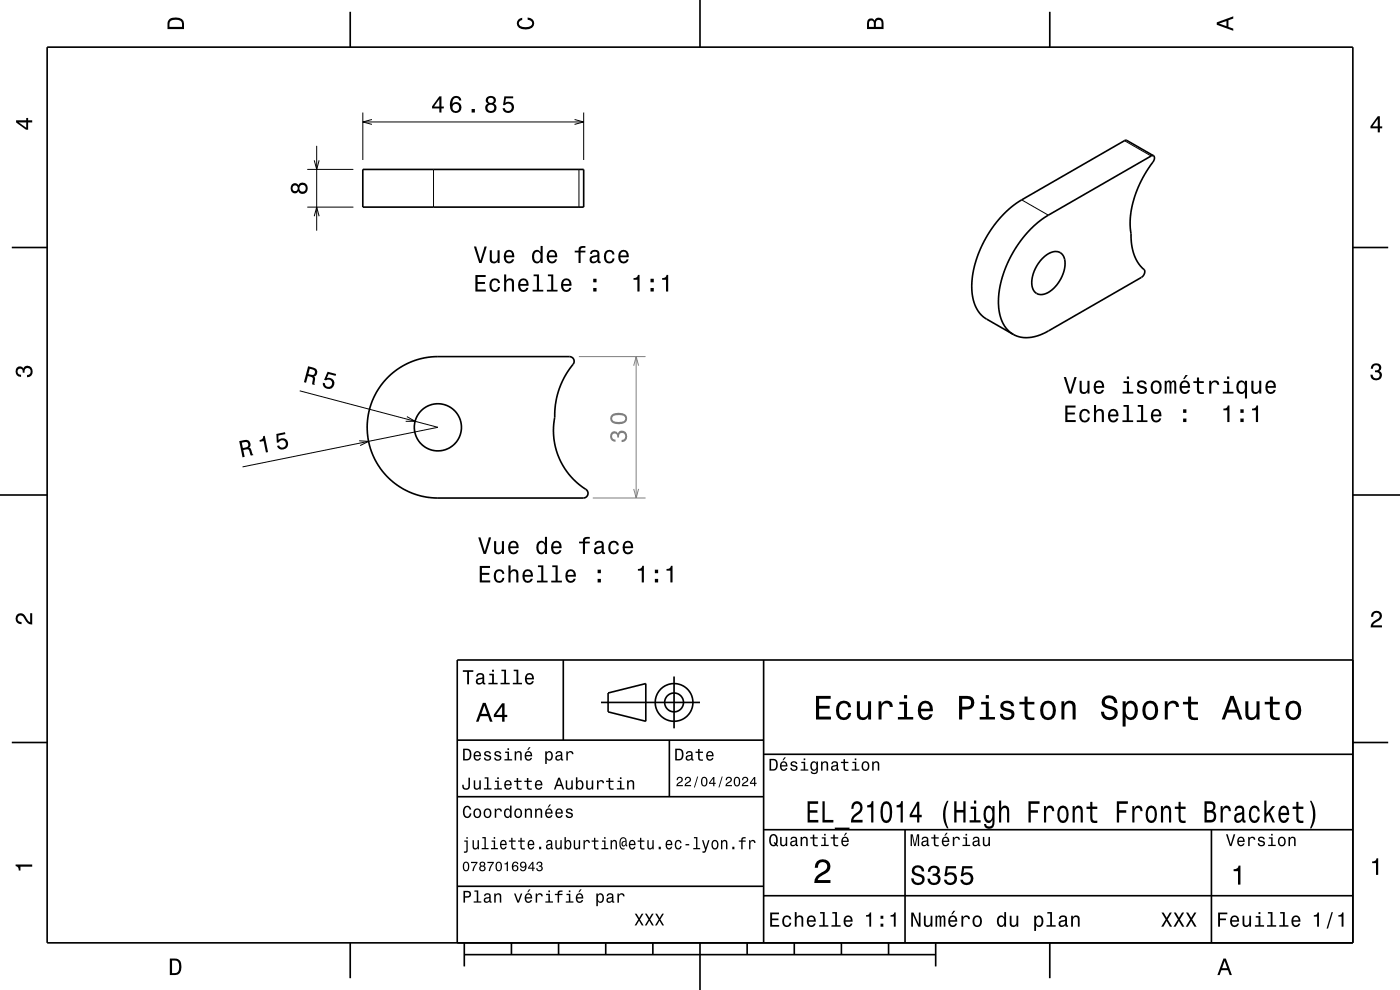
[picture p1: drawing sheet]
<svg xmlns="http://www.w3.org/2000/svg" width="297mm" height="210mm" viewBox="0 0 297 210" stroke-linecap="round" stroke-linejoin="round" font-family="sans-serif">
<path d="M122.8 75.6h14.2M125.7 105.6h11.3" fill="none" stroke="#808080" stroke-width=".21"/>
<path d="M65.2 35.9h9.8M77 23.9v10M92 35.9v8M122.8 35.9v8M123.8 23.9v10M238.5 29.8l5.7 3.3M65.2 43.9h9.8M216.7 42.4l5.7 3.2M63.6 82.9l29.3 7.7-41.4 8.4M76.2 93.5l2 .1-1.8 .9M86.3 88.4l1.8 1h-2" fill="none" stroke="#000" stroke-width=".21"/>
<g fill="none" stroke="#000" stroke-width=".35">
<path d="M10 10h277v190h-277zM74.3 2.5v7.5M148.5 0v10M222.7 2.5v7.5M77 35.9h46.8v8h-46.8zM244.7 33l-5.7-3.2h-.4l-22.4 12.9-2.6 2-2.2 2.5-2.5 3.7-1.8 4.1-.9 4v1.9l.1 1.8 .7 2.5 .7 1.1 .7 .7 6.6 3.9M244.7 33a1.27 1.27 0 0 1-.4 1.8l-1.6 2.5-1.5 3.1-1 3-.4 2.6v2.3l.5 4.7 .7 2.1 1.4 1.8a1.01 1.01 0 0 1-.1 1.8l-21.1 12.1-1.7 .6-1.7 .2-1.3-.1-1.5-.6M244.7 33l-.5 .1-22.2 12.8-2.6 1.9-2.4 2.7-2 2.8-1.4 2.9-1.1 3-.6 3.1-.1 2.7 .6 2.7 1.1 1.9 1.5 1.3M2.5 52.5h7.5M221.1 54.8a3.2 3.2 0 0 1 3.9-1.1 4 4 0 0 1 .4 4.6 6 6 0 0 1-4.6 4.2 2.3 2.3 0 0 1-1.9-3 8.1 8.1 0 0 1 2.2-4.7zM287 52.5h7.5M82.3 80l1.9-1.6 2.2-1.3 2.5-.9 2.2-.5 29.7-.1a1.08 1.08 0 0 1 1 .9 1.08 1.08 0 0 1-.5 1.2l-1.9 2.9-1.2 3.3-.5 3-.3 3.8 .1 2 .6 3 1.3 3 1.7 2.4 2.4 2.2a1.65 1.65 0 0 1 1.2 1.7l-.5 .5-.5 .1h-31.2l-2-.1-1.9-.5-3.2-1.4-2.6-1.9-2.2-2.4-1.6-3.1-.9-3.4-.2-3.5 .8-3.4 .7-1.8 .9-1.6z"/>
<path d="M0 105h10M287 105h10M119.5 140v17M162 140v60M287 140h-190v60M2.5 157.5h7.5M97 157h65M127.5 149h21M129 147l8-2v8l-8-2zM142 157v12M143 143.5v11M287 157.5h7.5"/>
<path d="M97 169h65M162 176h125M162 160h125M192 176v24M257 176v24M97 188h65M162 190h125M74.3 200v7.5M98.5 202.5h100M98.5 200v5M108.5 200v2.5M118.5 200v2.5"/>
<path d="M128.5 200v2.5M138.5 200v2.5M148.5 200v10M158.5 200v2.5M168.5 200v2.5M178.5 200v2.5M188.5 200v2.5M198.5 200v5M222.7 200v7.5"/>
<circle cx="92.9" cy="90.6" r="5"/>
<circle cx="143" cy="149" r="2"/>
<circle cx="143" cy="149" r="4"/>
</g>
<g fill="#000">
<path d="M36 4a2.18 2.18 0 0 0-.5 2.2h3.5v-1.2a1.43 1.43 0 0 0-1.7-1.3zM36.3 4.4a2.15 2.15 0 0 1 2.2 .3l.1 1h-2.6v-1z" fill-rule="evenodd"/>
<path d="M109.9 4.2l.9-.4v.4a.7 .7 0 0 0-.7 .5 .7 .7 0 0 0 .3 .8 1.7 1.7 0 0 0 2.5-.5 .9 .9 0 0 0-1-.8v-.5a1.24 1.24 0 0 1 1.4 1.1 1.24 1.24 0 0 1-1 1.4 2.22 2.22 0 0 1-2.5-.7l-.2-.5z" fill-rule="evenodd"/>
<path d="M184.2 4.2l-.3 .7v1.3h3.5v-1.3a.98 .98 0 0 0-.7-1.1 .98 .98 0 0 0-1.2 .6 .84 .84 0 0 0-1.3-.2zM184.5 4.5a.54 .54 0 0 1 .6-.1 .54 .54 0 0 1 .3 .6v.7h-1zM185.9 4.4a.62 .62 0 0 1 .8-.1 .62 .62 0 0 1 .3 .6v.8h-1.2z" fill-rule="evenodd"/>
<path d="M258.1 4.7v.6l3.5 1.2v-.4l-1-.4v-1.4l1-.4v-.4zM258.6 5l1.6-.5v1z" fill-rule="evenodd"/>
<path d="M3.4 25.5v.5l2.1 1.5h.5v-1.5h.8v-.5h-.8v-.5h-.4v.5zM4 26h1.6v1.1z" fill-rule="evenodd"/>
<path d="M292.3 24.7l-1.6 2.1v.4h1.6v.9h.4v-.9h.5v-.4h-.5v-2.1zM292.3 25.2v1.6h-1.1z" fill-rule="evenodd"/>
<path d="M291.1 77.4a1.08 1.08 0 0 1 1.4-.2 1.08 1.08 0 0 1 .4 1.2l-.3 .3a1.06 1.06 0 0 1 .5 1.3 1.06 1.06 0 0 1-1.2 .7 1.1 1.1 0 0 1-1.2-1.2h.5a.71 .71 0 0 0 1 .8 .71 .71 0 0 0 .1-1.3h-.6v-.4a.61 .61 0 0 0 .8-.3 .61 .61 0 0 0-.2-.8 .61 .61 0 0 0-.9 .2l-.1 .5h-.5z" fill-rule="evenodd"/>
<path d="M3.6 78a.86 .86 0 0 1 1.4 .2 1.06 1.06 0 0 1 1.2-.6 1.06 1.06 0 0 1 .7 1.2 1.1 1.1 0 0 1-1.2 1.2v-.4a.71 .71 0 0 0 .8-1 .71 .71 0 0 0-1.3-.1v.6h-.4a.61 .61 0 0 0-.3-.8 .61 .61 0 0 0-.8 .2 .61 .61 0 0 0 .2 .8l.6 .2v.4a1.15 1.15 0 0 1-1.2-.6 1.15 1.15 0 0 1 .3-1.3z" fill-rule="evenodd"/>
<path d="M50.8 93.6l.6 3.4 .5-.1-.3-1.4a.85 .85 0 0 1 1.3 .3l.3 .8 .5-.1-.5-1.4-.4-.1a.97 .97 0 0 0 .2-1.2 .97 .97 0 0 0-1.1-.5zM51.3 93.9a1.08 1.08 0 0 1 1.3 .1 .6 .6 0 0 1 0 .6 .6 .6 0 0 1-.5 .3l-.6 .1z" fill-rule="evenodd"/>
<path d="M55.8 92.5a.77 .77 0 0 1-.8 .9l.1 .3 .8-.1 .5 2.4 .5-.1-.7-3.5zM58.6 92.1l.1 1.8 .4-.1a.79 .79 0 0 1 1.1-.4 .79 .79 0 0 1 .3 1.2 .79 .79 0 0 1-1.2 .1l-.1-.2-.4 .1a1.21 1.21 0 0 0 1.6 .7 1.21 1.21 0 0 0 .5-1.7 1.21 1.21 0 0 0-1.8-.3l-.1-.9 1.5-.3v-.4z" fill-rule="evenodd"/>
<path d="M65.4 77.7l-.9 3.4 .4 .1 .4-1.4a.85 .85 0 0 1 1.1 .8l-.2 .9 .5 .2 .1-1.5-.2-.3a.97 .97 0 0 0 .7-1 .97 .97 0 0 0-.8-.9zM65.7 78.2a1.08 1.08 0 0 1 1.1 .6 .6 .6 0 0 1-.2 .6 .6 .6 0 0 1-.7 .1l-.5-.2z" fill-rule="evenodd"/>
<path d="M69.5 78.9l1.8 .4-.1 .4-1.5-.4-.4 .9a1.21 1.21 0 0 1 1.6 1 1.21 1.21 0 0 1-1.2 1.4 1.21 1.21 0 0 1-1.2-1.4l.4 .1a.79 .79 0 0 0 .9 .8 .79 .79 0 0 0 .7-1 .79 .79 0 0 0-1-.6l-.4 .2-.3-.1z" fill-rule="evenodd"/>
<path d="M101.5 114l1.1 3.5h.5l1.1-3.5h-.5l-.9 3-.9-3zM104.8 114.8v1.8a.89 .89 0 0 0 .6 1 .89 .89 0 0 0 1.1-.5v.4h.4v-2.7h-.4v1.6a.65 .65 0 0 1-.4 .7 .65 .65 0 0 1-.8-.3v-2zM108.1 115.1a1.54 1.54 0 0 0 .8 2.5 1.06 1.06 0 0 0 1.1-.9h-.5l-.2 .4-.3 .1a.76 .76 0 0 1-.7-.9h1.7a1.16 1.16 0 0 0-.5-1.4 1.16 1.16 0 0 0-1.4 .2zM108.4 115.3a.66 .66 0 0 1 .8-.1 .66 .66 0 0 1 .4 .7h-1.3zM114.1 115.1a1.58 1.58 0 0 0 .7 2.5l.5-.1 .3-.4v.4h.4v-3.6h-.4v1.3a.89 .89 0 0 0-1.5-.1zM114.4 115.4a.62 .62 0 0 1 .7-.3 .62 .62 0 0 1 .4 .6 1.11 1.11 0 0 1-.6 1.5 1.19 1.19 0 0 1-.5-1.8zM117.2 115.1a1.54 1.54 0 0 0 .8 2.5 1.05 1.05 0 0 0 1.1-.9h-.4l-.3 .4-.3 .1a.75 .75 0 0 1-.7-.9h1.7a1.16 1.16 0 0 0-.5-1.4 1.16 1.16 0 0 0-1.4 .2zM117.6 115.3a.66 .66 0 0 1 .7-.1 .66 .66 0 0 1 .4 .7h-1.3zM122.8 114.9v.4h.9v2.2h.4v-2.2h1v-.4h-1v-.4l.4-.2h.6v-.4a1.03 1.03 0 0 0-1.4 .7v.3zM126.4 114.9l-.3 .7h.4a.55 .55 0 0 1 .7-.5 .55 .55 0 0 1 .4 .7l-.2 .1a1 1 0 0 0-1.1 .2 1 1 0 0 0-.3 1 .94 .94 0 0 0 1.7 0l.1 .4h.6v-.3l-.3-.1v-1.6a1.02 1.02 0 0 0-.7-.8 1.02 1.02 0 0 0-1 .2zM126.5 116.4l1.1-.3a.77 .77 0 0 1-.2 .9 .77 .77 0 0 1-.8 .1l-.2-.4zM129.3 115.1a1.53 1.53 0 0 0 .9 2.5 1.05 1.05 0 0 0 1.1-1.1h-.4a.67 .67 0 0 1-.7 .7 .67 .67 0 0 1-.7-.6 1.12 1.12 0 0 1 .7-1.5 .6 .6 0 0 1 .6 .6h.5a1.09 1.09 0 0 0-.8-1 1.09 1.09 0 0 0-1.2 .4zM132.4 115.1a1.54 1.54 0 0 0 .8 2.5 1.05 1.05 0 0 0 1.1-.9h-.5l-.2 .4-.4 .1a.75 .75 0 0 1-.7-.9h1.8a1.16 1.16 0 0 0-.5-1.4 1.16 1.16 0 0 0-1.4 .2zM132.7 115.3a.66 .66 0 0 1 .8-.1 .66 .66 0 0 1 .4 .7h-1.4z" fill-rule="evenodd"/>
<path d="M3.6 130.4a1.22 1.22 0 0 1 2 .7l.4 .6 .4 .3v-1.9h.4v2.4a1.8 1.8 0 0 1-1.7-1.4 .71 .71 0 0 0-.9-.5 .71 .71 0 0 0-.5 .8 .71 .71 0 0 0 .9 .5v.5a1.18 1.18 0 0 1-1.2-.7 1.18 1.18 0 0 1 .2-1.3z" fill-rule="evenodd"/>
<path d="M101.8 120v3.5h2.2v-.4h-1.8v-1.2h1.6v-.4h-1.6v-1h1.8v-.5zM105.1 121.1a1.53 1.53 0 0 0 .8 2.5 1.05 1.05 0 0 0 1.1-1h-.4a.67 .67 0 0 1-.7 .7 .67 .67 0 0 1-.7-.6 1.12 1.12 0 0 1 .7-1.6 .59 .59 0 0 1 .7 .6h.4a1.09 1.09 0 0 0-.8-.9 1.09 1.09 0 0 0-1.1 .3zM107.9 119.9v3.6h.4v-1.5a.63 .63 0 0 1 .4-.8 .63 .63 0 0 1 .8 .4v1.9h.5v-1.7a.88 .88 0 0 0-.6-1 .88 .88 0 0 0-1.1 .4v-1.3zM111.1 121.1a1.54 1.54 0 0 0 .8 2.5 1.06 1.06 0 0 0 1.1-.8h-.4l-.2 .3-.4 .1a.75 .75 0 0 1-.7-.9h1.8a1.16 1.16 0 0 0-.5-1.3 1.16 1.16 0 0 0-1.5 .1zM111.5 121.3a.66 .66 0 0 1 .8-.1 .66 .66 0 0 1 .3 .7h-1.3zM114.1 119.9v.4h.7v2.9h-.9v.3h2.3v-.3h-.9v-3.3zM117.2 119.9v.4h.7v2.9h-1v.3h2.3v-.3h-.9v-3.3zM120.2 121.1a1.54 1.54 0 0 0 .8 2.5 1.06 1.06 0 0 0 1.1-.8h-.4l-.2 .3-.4 .1a.75 .75 0 0 1-.7-.9h1.8a1.17 1.17 0 0 0-.5-1.3 1.17 1.17 0 0 0-1.5 .1zM120.6 121.3a.66 .66 0 0 1 .8-.1 .66 .66 0 0 1 .3 .7h-1.3zM126.8 122.8v.7h.7v-.7zM126.8 120.8v.8h.7v-.8z" fill-rule="evenodd"/>
<path d="M135.3 120.7v.4h.8v2.4h.5v-3.5h-.3a.77 .77 0 0 1-1 .7zM138.9 122.8v.7h.7v-.7zM138.9 120.8v.8h.7v-.8zM141.4 120.7v.4h.8v2.4h.5v-3.5h-.4a.77 .77 0 0 1-.9 .7z" fill-rule="evenodd"/>
<path d="M291.2 129.9a1.18 1.18 0 0 1 1.9 .3 1.18 1.18 0 0 1-1 1.7l-.5 .3-.3 .5h1.9v.4h-2.4a1.8 1.8 0 0 1 1.4-1.8 .71 .71 0 0 0 .5-.8 .71 .71 0 0 0-.9-.5 .71 .71 0 0 0-.5 .8h-.4z" fill-rule="evenodd"/>
<path d="M98.2 158.8v2.5h.9a1.37 1.37 0 0 0 .7-2.2 1.56 1.56 0 0 0-1.6-.3zM98.6 159.1a.98 .98 0 0 1 1.1 .7 .98 .98 0 0 1-.6 1.2h-.5zM100.7 159.6a1.04 1.04 0 0 0-.2 1.2 1.04 1.04 0 0 0 1 .5l.5-.5h-.3l-.4 .3a.54 .54 0 0 1-.5-.7h1.3a.83 .83 0 0 0-.4-.9 .83 .83 0 0 0-1 .1zM100.9 159.7l.2-.1a.47 .47 0 0 1 .5 .1 .47 .47 0 0 1 .1 .5h-.9zM102.9 159.5l-.2 .1a.69 .69 0 0 0 .9 .9l.2 .1a.43 .43 0 0 1-.4 .5 .43 .43 0 0 1-.4-.4h-.3a.74 .74 0 0 0 .9 .7 .74 .74 0 0 0 .5-1l-1-.4a.38 .38 0 0 1 .3-.5 .38 .38 0 0 1 .4 .4h.3a.78 .78 0 0 0-1.2-.4zM105.1 159.5l-.2 .1a.69 .69 0 0 0 .9 .9l.2 .1a.43 .43 0 0 1-.4 .5 .43 .43 0 0 1-.5-.4h-.3a.74 .74 0 0 0 .9 .7 .74 .74 0 0 0 .5-1l-.9-.4a.38 .38 0 0 1 .3-.5 .38 .38 0 0 1 .4 .4h.3a.77 .77 0 0 0-1.2-.4zM107.2 159.4v.3h.5v1.3h-.7v.3h1.6v-.3h-.6v-1.6zM107.7 158.7v.4h.3v-.4zM109.2 159.4v1.9h.3v-1.1a.45 .45 0 0 1 .4-.6 .45 .45 0 0 1 .5 .5v1.2h.3v-1.3a.63 .63 0 0 0-.5-.7 .63 .63 0 0 0-.7 .4v-.3zM112.2 158.5l-.4 .6h.3l.5-.6zM111.5 159.6a1.04 1.04 0 0 0-.2 1.2 1.04 1.04 0 0 0 1.1 .5l.5-.5h-.3l-.5 .3a.54 .54 0 0 1-.5-.7h1.3a.83 .83 0 0 0-.4-.9 .83 .83 0 0 0-1 .1zM111.8 159.7l.1-.1a.48 .48 0 0 1 .5 .1 .48 .48 0 0 1 .2 .5h-1zM115.7 159.4v2.7h.3v-1.1a.66 .66 0 0 0 .7 .4 .66 .66 0 0 0 .5-.6 .91 .91 0 0 0 0-1.1 .91 .91 0 0 0-1-.3l-.2 .3v-.3zM116.1 159.8a.45 .45 0 0 1 .5-.2 .45 .45 0 0 1 .3 .4 .65 .65 0 0 1 .1 .8 .65 .65 0 0 1-.7 .2 .98 .98 0 0 1-.2-1.2zM118.1 159.5l-.2 .4h.3a.39 .39 0 0 1 .4-.3 .39 .39 0 0 1 .3 .5h-.1a.65 .65 0 0 0-1 .4 .65 .65 0 0 0 .6 .9l.6-.3 .1 .2h.4v-.2l-.2-.1v-1.1a.72 .72 0 0 0-.5-.6 .72 .72 0 0 0-.7 .2zM118.2 160.6l.8-.3a.55 .55 0 0 1-.2 .7 .55 .55 0 0 1-.6 0zM120.1 159.4v1.9h.4v-1.1a.47 .47 0 0 1 .2-.6 .47 .47 0 0 1 .6 .2v.2h.4a.64 .64 0 0 0-.5-.7 .64 .64 0 0 0-.8 .4v-.3z" fill-rule="evenodd"/>
<path d="M98.2 142.2v.3h.9v2.7h.4v-2.7h.9v-.3zM101.3 143l-.3 .5h.4a.47 .47 0 0 1 .5-.4 .47 .47 0 0 1 .4 .6l-.2 .1a.84 .84 0 0 0-1 .2 .84 .84 0 0 0 0 1.1 .9 .9 0 0 0 1.3-.2l.1 .2 .5 .1v-.3l-.3-.1v-1.3a.87 .87 0 0 0-1.4-.5zM101.4 144.3l.9-.3a.66 .66 0 0 1-.1 .7 .66 .66 0 0 1-.8 .1zM103.8 142.9v.3h.6v1.6h-.8v.4h2v-.4h-.8v-1.9zM104.4 142.1v.4h.4v-.4zM106.4 142.1v.3h.6v2.4h-.8v.4h1.9v-.4h-.7v-2.7zM109 142.1v.3h.6v2.4h-.8v.4h1.9v-.4h-.7v-2.7zM111.6 143.1a1.32 1.32 0 0 0 .7 2.1 .9 .9 0 0 0 .9-.7h-.3l-.2 .3-.4 .1a.65 .65 0 0 1-.6-.8h1.6a1 1 0 0 0-.4-1.2 1 1 0 0 0-1.3 .2zM111.9 143.3a.57 .57 0 0 1 .7-.1 .57 .57 0 0 1 .3 .6h-1.2z" fill-rule="evenodd"/>
<path d="M102.4 149.1l-1.4 4h.5l.4-1.2h1.6l.4 1.2h.6l-1.5-4zM102.7 149.7l.7 1.7h-1.3zM106.5 149.2l-1.7 2.4v.5h1.7v1h.5v-1h.6v-.5h-.6v-2.4zM106.5 149.9v1.7h-1.3z" fill-rule="evenodd"/>
<path d="M143.2 158.8v2.5h.9a1.37 1.37 0 0 0 .7-2.2 1.56 1.56 0 0 0-1.6-.3zM143.6 159.1a.98 .98 0 0 1 1.1 .7 .98 .98 0 0 1-.6 1.2h-.5zM145.7 159.5l-.2 .4h.3a.39 .39 0 0 1 .5-.3 .39 .39 0 0 1 .3 .5h-.2a.65 .65 0 0 0-.9 .4 .65 .65 0 0 0 .5 .9l.7-.3v.2h.4v-.2l-.1-.1-.1-1.1a.73 .73 0 0 0-.4-.6 .73 .73 0 0 0-.8 .2zM145.8 160.6l.8-.3a.55 .55 0 0 1-.1 .7 .55 .55 0 0 1-.7 0zM148.1 158.9v.5h-.5v.3h.5v1.3a.75 .75 0 0 0 1 .4v-.3a.48 .48 0 0 1-.7-.3v-1.1h.7v-.3h-.7v-.5zM150 159.6a1.04 1.04 0 0 0-.2 1.2 1.04 1.04 0 0 0 1.1 .5l.5-.5h-.4l-.4 .3a.54 .54 0 0 1-.5-.7h1.3a.83 .83 0 0 0-.4-.9 .83 .83 0 0 0-1 .1zM150.3 159.7l.1-.1a.48 .48 0 0 1 .5 .1 .48 .48 0 0 1 .2 .5h-1z" fill-rule="evenodd"/>
<path d="M173.1 147.6v5h3.2v-.6h-2.5v-1.7h2.2v-.6h-2.2v-1.5h2.4v-.6zM177.8 149.2a2.59 2.59 0 0 0 .5 3.4 1.58 1.58 0 0 0 2.3-1.4h-.6a.95 .95 0 0 1-.9 1 .95 .95 0 0 1-1-.9 1.59 1.59 0 0 1 .9-2.1 .85 .85 0 0 1 .9 .8h.7a1.56 1.56 0 0 0-1.1-1.3 1.56 1.56 0 0 0-1.7 .5zM181.8 148.8v2.5a1.27 1.27 0 0 0 .9 1.4 1.27 1.27 0 0 0 1.5-.7v.6h.6v-3.8h-.6v2.2a.92 .92 0 0 1-.6 1.1 .92 .92 0 0 1-1.2-.4v-2.9zM186.4 148.8v3.8h.6v-2.2a.95 .95 0 0 1 .5-1.1 .95 .95 0 0 1 1.2 .3l.1 .4h.6a1.28 1.28 0 0 0-1-1.4 1.28 1.28 0 0 0-1.4 .8v-.6zM190.8 148.9v.5h1v2.7h-1.3v.5h3.2v-.5h-1.3v-3.2zM191.8 147.4v.8h.6v-.8zM195.1 149.2a2.62 2.62 0 0 0 .5 3.4 1.57 1.57 0 0 0 2.2-1.1h-.6l-.3 .5-.5 .2a1.08 1.08 0 0 1-1-1.3h2.5a1.66 1.66 0 0 0-.7-2 1.66 1.66 0 0 0-2.1 .3zM195.6 149.5a.94 .94 0 0 1 1.2-.2 .94 .94 0 0 1 .5 1h-1.9zM203.5 147.6v5h.6v-2.1h.8a1.47 1.47 0 0 0 1.8-1.2 1.47 1.47 0 0 0-1.5-1.7zM204.1 148.2a1.6 1.6 0 0 1 1.8 .5 .86 .86 0 0 1 0 .9 .86 .86 0 0 1-.9 .3h-.9zM208.1 148.9v.5h1v2.7h-1.3v.5h3.3v-.5h-1.3v-3.2zM209.1 147.4v.8h.7v-.8zM212.6 148.9a1.08 1.08 0 0 0-.3 1.2 1.08 1.08 0 0 0 1 .7l1.1 .4a.57 .57 0 0 1 .2 .6 .57 .57 0 0 1-.5 .4 .96 .96 0 0 1-1.4-.8h-.6a1.6 1.6 0 0 0 1.3 1.4 1.6 1.6 0 0 0 1.7-.8 1.13 1.13 0 0 0-1-1.6l-1.1-.3-.2-.4a.87 .87 0 0 1 .9-.5 .87 .87 0 0 1 .8 .6h.6a1.41 1.41 0 0 0-2.1-1.1zM217.4 147.8v1.1h-1.1v.5h1.1v2.6l.2 .4 .4 .3h1.4v-.5a.97 .97 0 0 1-1.4-.5v-2.3h1.4v-.5h-1.4v-1.1zM221.1 149.2a2.56 2.56 0 0 0 .5 3.4 1.72 1.72 0 0 0 1.8-.2 1.72 1.72 0 0 0 .6-1.7 1.7 1.7 0 0 0-.9-1.9 1.7 1.7 0 0 0-2 .4zM221.6 149.6a.96 .96 0 0 1 1-.4 .96 .96 0 0 1 .7 .8 1.59 1.59 0 0 1-1 2.2 1.19 1.19 0 0 1-1-1.5zM225.2 148.8v3.8h.6v-2.2a.97 .97 0 0 1 .5-1.1 .97 .97 0 0 1 1.1 .2l.1 .7v2.4h.7v-2.5a1.27 1.27 0 0 0-.9-1.4 1.27 1.27 0 0 0-1.5 .6v-.5zM234.1 147.9a1.38 1.38 0 0 0-.3 1.5 1.38 1.38 0 0 0 1.3 .9 1.25 1.25 0 0 1 1.4 .9 1.15 1.15 0 0 1-1.3 .9 1.15 1.15 0 0 1-1-1.1h-.7a1.8 1.8 0 0 0 1.7 1.8 1.8 1.8 0 0 0 1.9-1.6 1.46 1.46 0 0 0-1.5-1.4l-.6-.2a.83 .83 0 0 1-.5-1.1 .83 .83 0 0 1 1.2-.3l.5 .5 .1 .4h.7a1.67 1.67 0 0 0-1-1.6 1.67 1.67 0 0 0-1.9 .4zM238.2 148.8v5.3h.6v-2.1a1.32 1.32 0 0 0 1.4 .7 1.32 1.32 0 0 0 1.1-1.1 2.43 2.43 0 0 0-.8-2.8 1.21 1.21 0 0 0-1.7 .5v-.5zM239.1 149.6a.9 .9 0 0 1 .9-.4 .9 .9 0 0 1 .7 .8 1.61 1.61 0 0 1-.9 2.2 1.18 1.18 0 0 1-1-1.5zM242.8 149.2a2.56 2.56 0 0 0 .5 3.4 1.72 1.72 0 0 0 1.8-.2 1.72 1.72 0 0 0 .6-1.7 1.7 1.7 0 0 0-.9-1.9 1.7 1.7 0 0 0-2 .4zM243.3 149.6a.96 .96 0 0 1 1-.4 .96 .96 0 0 1 .7 .8 1.59 1.59 0 0 1-1 2.2 1.19 1.19 0 0 1-1-1.5zM247.1 148.8v3.8h.6v-2.2a.95 .95 0 0 1 .5-1.1 .95 .95 0 0 1 1.2 .3l.1 .4h.6a1.28 1.28 0 0 0-1-1.4 1.28 1.28 0 0 0-1.4 .8v-.6zM252 147.8v1.1h-1v.5h1l.1 2.6 .2 .4 .4 .3h1.4v-.5a.97 .97 0 0 1-1.4-.5v-2.3h1.4v-.5h-1.4v-1.1zM261 147.6l-1.8 5h.6l.6-1.4h2l.5 1.4h.7l-1.9-5zM261.4 148.3l.7 2.2h-1.5zM264.2 148.8v2.5a1.27 1.27 0 0 0 .9 1.4 1.27 1.27 0 0 0 1.5-.7v.6h.6v-3.8h-.6v2.2a.92 .92 0 0 1-.6 1.1 .92 .92 0 0 1-1.1-.4l-.1-2.9zM269.4 147.8v1.1h-1.1v.5h1.1v2.6l.2 .4 .4 .3 .7 .1 .8-.1v-.5a.97 .97 0 0 1-1.4-.5l-.1-2.3h1.5v-.5h-1.5v-1.1zM273.1 149.2a2.56 2.56 0 0 0 .6 3.4 1.72 1.72 0 0 0 1.8-.2 1.72 1.72 0 0 0 .6-1.7 1.7 1.7 0 0 0-.9-1.9 1.7 1.7 0 0 0-2.1 .4zM273.6 149.6a.96 .96 0 0 1 1-.4 .96 .96 0 0 1 .7 .8 1.59 1.59 0 0 1-.9 2.2 1.19 1.19 0 0 1-1.1-1.5z" fill-rule="evenodd"/>
<path d="M99.4 165v1.6a.53 .53 0 0 1-.6 .6 .53 .53 0 0 1-.4-.7h-.3a.84 .84 0 0 0 .7 1.1 .84 .84 0 0 0 .9-.9v-1.7zM100.5 165.5v1.3a.63 .63 0 0 0 .4 .7 .63 .63 0 0 0 .8-.3v.3h.3v-2h-.3v1.2a.46 .46 0 0 1-.3 .5 .46 .46 0 0 1-.6-.2v-1.5zM102.8 164.9v.2h.5v2.1h-.6v.3h1.6v-.3h-.7v-2.3zM105 165.6v.3h.5v1.3h-.7v.3h1.7v-.3h-.7v-1.6zM105.5 164.9v.3h.3v-.3zM107.2 165.7a1.04 1.04 0 0 0-.2 1.2 1.04 1.04 0 0 0 1 .6l.5-.6h-.3l-.4 .4a.54 .54 0 0 1-.5-.7h1.3a.83 .83 0 0 0-.4-1 .83 .83 0 0 0-1 .1zM107.4 165.9l.2-.1a.48 .48 0 0 1 .5 .1 .48 .48 0 0 1 .1 .4h-.9zM109.6 165v.6h-.5v.3h.5v1.3a.74 .74 0 0 0 1 .3v-.3l-.6-.1-.1-.3v-.9h.7v-.3h-.7v-.6zM111.8 165v.6h-.6v.3h.6v1.3a.75 .75 0 0 0 1 .3v-.3a.48 .48 0 0 1-.7-.2v-1.1h.7v-.3h-.7v-.6zM113.7 165.7a1.04 1.04 0 0 0-.2 1.2 1.04 1.04 0 0 0 1 .6l.5-.6h-.3l-.4 .4a.54 .54 0 0 1-.5-.7h1.3a.83 .83 0 0 0-.4-1 .83 .83 0 0 0-1 .1zM113.9 165.9l.2-.1a.48 .48 0 0 1 .5 .1 .48 .48 0 0 1 .1 .4h-.9zM118.4 165l-.9 2.5h.3l.3-.8h1l.3 .8h.3l-.9-2.5zM118.6 165.3l.4 1.1h-.8zM120 165.5v1.3a.63 .63 0 0 0 .5 .7 .63 .63 0 0 0 .7-.3v.3h.3v-2h-.3v1.2a.46 .46 0 0 1-.3 .5 .46 .46 0 0 1-.6-.2v-1.5zM122.2 164.9v2.6h.3v-.3a.66 .66 0 0 0 .7 .3 .66 .66 0 0 0 .5-.6 .9 .9 0 0 0 0-1 .9 .9 0 0 0-1-.3l-.2 .2v-.9zM122.6 165.9a.45 .45 0 0 1 .5-.1 .45 .45 0 0 1 .3 .4 .65 .65 0 0 1 .1 .7 .65 .65 0 0 1-.7 .3 .98 .98 0 0 1-.2-1.3zM124.4 165.5v1.3a.63 .63 0 0 0 .4 .7 .63 .63 0 0 0 .8-.3v.3h.3v-2h-.4v1.2a.46 .46 0 0 1-.2 .5 .46 .46 0 0 1-.6-.2v-1.5zM126.7 165.5v2h.3v-1.1a.47 .47 0 0 1 .2-.6 .47 .47 0 0 1 .6 .2v.1h.4a.64 .64 0 0 0-.5-.6 .64 .64 0 0 0-.8 .4v-.4zM129.1 165v.6h-.5v.3h.5v1.3a.75 .75 0 0 0 1.1 .3v-.3a.48 .48 0 0 1-.7-.2l-.1-1.1h.8v-.3h-.8v-.6zM131 165.6v.3h.5v1.3h-.6v.3h1.6v-.3h-.7v-1.6zM131.5 164.9v.3h.3v-.3zM133 165.5v2h.4v-1.1a.45 .45 0 0 1 .3-.7 .45 .45 0 0 1 .5 .6v1.2h.3v-1.3a.63 .63 0 0 0-.4-.7 .63 .63 0 0 0-.8 .3v-.3z" fill-rule="evenodd"/>
<path d="M98.4 171.2a1.45 1.45 0 0 0 .7 2.3 .94 .94 0 0 0 .9-1h-.3a.59 .59 0 0 1-.8 .7 1.31 1.31 0 0 1 .2-2l.3 .1 .2 .4h.4a.85 .85 0 0 0-.6-.8 .85 .85 0 0 0-1 .3zM100.6 171.7a1.04 1.04 0 0 0-.1 1.3 1.04 1.04 0 0 0 1.1 .5 1.04 1.04 0 0 0 .5-1.3 1.04 1.04 0 0 0-1.2-.7zM100.9 171.9a.48 .48 0 0 1 .5-.1 .48 .48 0 0 1 .3 .4 .66 .66 0 0 1 0 .7 .66 .66 0 0 1-.7 .3 .98 .98 0 0 1-.1-1.3zM102.8 171.7a1.04 1.04 0 0 0-.2 1.3 1.04 1.04 0 0 0 1.2 .5 1.04 1.04 0 0 0 .5-1.3 1.04 1.04 0 0 0-1.2-.7zM103 171.9a.48 .48 0 0 1 .5-.1 .48 .48 0 0 1 .4 .4 .66 .66 0 0 1 0 .7 .66 .66 0 0 1-.7 .3 .97 .97 0 0 1-.2-1.3zM105 171.5v2h.3v-1.1a.47 .47 0 0 1 .2-.6 .47 .47 0 0 1 .6 .2l.1 .1h.3a.64 .64 0 0 0-.5-.6 .64 .64 0 0 0-.7 .4v-.4zM107.1 171.7a1.06 1.06 0 0 0-.2 1.2 1.06 1.06 0 0 0 .9 .6l.4-.3v.3h.3v-2.6h-.3v.9a.63 .63 0 0 0-1.1-.1zM107.4 171.9a.44 .44 0 0 1 .4-.1 .44 .44 0 0 1 .4 .4 .65 .65 0 0 1 0 .7 .65 .65 0 0 1-.7 .3l-.2-.4zM109.3 171.7a1.04 1.04 0 0 0-.1 1.3 1.04 1.04 0 0 0 1.1 .5 1.04 1.04 0 0 0 .5-1.3 1.04 1.04 0 0 0-1.2-.7zM109.5 171.9a.48 .48 0 0 1 .6-.1 .48 .48 0 0 1 .3 .4 .66 .66 0 0 1 0 .7 .66 .66 0 0 1-.7 .3 .98 .98 0 0 1-.2-1.3zM111.4 171.5v2h.3v-1.1a.45 .45 0 0 1 .3-.7 .45 .45 0 0 1 .5 .6v1.2h.4v-1.3a.63 .63 0 0 0-.5-.7 .63 .63 0 0 0-.7 .3v-.3zM113.5 171.5v2h.3v-1.1a.45 .45 0 0 1 .3-.6 .45 .45 0 0 1 .6 .2v1.5h.3v-1.3a.63 .63 0 0 0-.4-.7 .63 .63 0 0 0-.8 .3v-.3zM116.5 170.7l-.3 .6h.2l.5-.6zM115.9 171.7a1.04 1.04 0 0 0-.2 1.2 1.04 1.04 0 0 0 1 .6l.5-.6h-.3l-.4 .4a.54 .54 0 0 1-.5-.7h1.2a.83 .83 0 0 0-.3-1 .83 .83 0 0 0-1 .1zM116.1 171.9l.2-.1a.47 .47 0 0 1 .4 .1 .47 .47 0 0 1 .2 .4h-.9zM118 171.7a1.04 1.04 0 0 0-.2 1.2 1.04 1.04 0 0 0 1.1 .6l.5-.6h-.3l-.5 .4a.53 .53 0 0 1-.5-.7h1.3a.83 .83 0 0 0-.3-1 .83 .83 0 0 0-1.1 .1zM118.3 171.9l.1-.1a.47 .47 0 0 1 .5 .1 .47 .47 0 0 1 .2 .4h-1zM120.2 171.6l-.1 .2a.69 .69 0 0 0 .8 .9l.3 .1a.43 .43 0 0 1-.4 .5 .43 .43 0 0 1-.5-.4h-.3a.74 .74 0 0 0 .9 .7 .74 .74 0 0 0 .5-1.1l-1-.3a.38 .38 0 0 1 .3-.5 .38 .38 0 0 1 .5 .3h.3a.77 .77 0 0 0-1.3-.4z" fill-rule="evenodd"/>
<path d="M143.7 164.9l-.2 .6h.3a.4 .4 0 0 1 .3-.5 .4 .4 0 0 1 .5 .3 .4 .4 0 0 1-.3 .5l-.2 .1a.93 .93 0 0 0-.6 .9h1.4v-.3h-1.1l.5-.4a.67 .67 0 0 0 .5-1 .67 .67 0 0 0-1.1-.2zM145.5 164.9l-.2 .6h.2a.4 .4 0 0 1 .3-.5 .4 .4 0 0 1 .5 .3 .4 .4 0 0 1-.3 .5l-.1 .1a.93 .93 0 0 0-.7 .9h1.4v-.3h-1.1l.5-.4a.67 .67 0 0 0 .5-1 .67 .67 0 0 0-1-.2zM147.9 164.7l-.7 2.3h.2l.7-2.3zM148.9 165a1.15 1.15 0 0 0 .5 1.8 1.16 1.16 0 0 0 .5-1.8 .63 .63 0 0 0-1 0zM149.2 165.1l.2-.1a.98 .98 0 0 1 0 1.6l-.2-.1-.2-.3v-.7zM151.3 164.8l-.9 1.2v.3h.9v.5h.2v-.5h.3v-.3h-.3v-1.2zM151.3 165.2v.8h-.6zM153.1 164.7l-.7 2.3h.2l.7-2.3zM154.1 164.9l-.2 .6h.3a.4 .4 0 0 1 .3-.5 .4 .4 0 0 1 .5 .3 .4 .4 0 0 1-.3 .5l-.2 .1a.93 .93 0 0 0-.6 .9h1.4v-.3h-1.1l.5-.4a.67 .67 0 0 0 .5-1 .67 .67 0 0 0-1.1-.2zM155.8 165a1.15 1.15 0 0 0 .5 1.8 1.16 1.16 0 0 0 .5-1.8 .63 .63 0 0 0-1 0zM156.1 165.1l.2-.1a.98 .98 0 0 1 0 1.6l-.2-.1-.2-.3v-.7zM157.6 164.9l-.2 .6h.3a.4 .4 0 0 1 .3-.5 .4 .4 0 0 1 .5 .3 .4 .4 0 0 1-.3 .5l-.2 .1a.94 .94 0 0 0-.6 .9h1.3v-.3h-1l.4-.4a.67 .67 0 0 0 .6-1 .67 .67 0 0 0-1.1-.2zM160 164.8l-.9 1.2v.3h.9v.5h.2v-.5h.3v-.3h-.3v-1.2zM160 165.2v.8h-.7z" fill-rule="evenodd"/>
<path d="M163.2 161v2.5h.9a1.37 1.37 0 0 0 .7-2.2 1.58 1.58 0 0 0-1.6-.3zM163.6 161.3a.98 .98 0 0 1 1.1 .7 .98 .98 0 0 1-.6 1.2h-.5zM166.4 160.7l-.4 .6h.2l.5-.6zM165.7 161.7a1.04 1.04 0 0 0-.2 1.2 1.04 1.04 0 0 0 1 .6l.5-.6h-.3l-.4 .4a.54 .54 0 0 1-.5-.7h1.3a.83 .83 0 0 0-.4-1 .83 .83 0 0 0-1 .1zM165.9 161.9l.2-.1a.48 .48 0 0 1 .5 .1 .48 .48 0 0 1 .1 .4h-.9zM167.9 161.6l-.2 .2a.68 .68 0 0 0 .9 .9l.2 .1a.43 .43 0 0 1-.4 .5 .43 .43 0 0 1-.4-.4h-.3a.74 .74 0 0 0 .9 .7 .74 .74 0 0 0 .5-1.1l-1-.3a.38 .38 0 0 1 .3-.5 .38 .38 0 0 1 .4 .4l.3-.1a.78 .78 0 0 0-1.2-.4zM170 161.6v.3h.5v1.3h-.7v.3h1.7v-.3h-.7v-1.6zM170.5 160.9v.3h.3v-.3zM172.1 161.7a1.06 1.06 0 0 0-.2 1.2 1.06 1.06 0 0 0 .9 .6l.4-.3a.52 .52 0 0 1-.2 .7 .52 .52 0 0 1-.7-.3h-.3a.78 .78 0 0 0 .9 .6 .78 .78 0 0 0 .6-.8v-1.9h-.3v.4l-.2-.3a.64 .64 0 0 0-.9 .1zM172.4 161.9a.45 .45 0 0 1 .4-.1 .45 .45 0 0 1 .4 .4 .65 .65 0 0 1 0 .7 .65 .65 0 0 1-.7 .3l-.2-.4zM174.2 161.5v2h.3v-1.1a.45 .45 0 0 1 .3-.6 .45 .45 0 0 1 .5 .2l.1 1.5h.3v-1.3a.63 .63 0 0 0-.5-.7 .63 .63 0 0 0-.7 .3v-.3zM176.6 161.6l-.2 .5h.3a.39 .39 0 0 1 .4-.4 .39 .39 0 0 1 .3 .6h-.1a.65 .65 0 0 0-1 .4 .65 .65 0 0 0 .6 .8l.6-.3 .1 .2 .4 .1-.2-.4v-1a.73 .73 0 0 0-1.2-.5zM176.7 162.7l.8-.2a.55 .55 0 0 1-.2 .6 .55 .55 0 0 1-.6 .1zM178.9 161v.6h-.5v.3h.5l.1 1.3a.75 .75 0 0 0 1 .3v-.3a.48 .48 0 0 1-.7-.2v-1.1h.7v-.3h-.7v-.6zM180.8 161.6v.3h.5v1.3h-.6v.3h1.6v-.3h-.6v-1.6zM181.3 160.9v.3h.4v-.3zM183 161.7a1.04 1.04 0 0 0-.2 1.3 1.04 1.04 0 0 0 1.2 .5 1.04 1.04 0 0 0 .4-1.3 1.04 1.04 0 0 0-1.2-.7zM183.2 161.9a.48 .48 0 0 1 .5-.1 .48 .48 0 0 1 .4 .4 .66 .66 0 0 1 0 .7 .66 .66 0 0 1-.7 .3 .98 .98 0 0 1-.2-1.3zM185 161.5v2h.3v-1.1a.45 .45 0 0 1 .3-.6 .45 .45 0 0 1 .6 .2v1.5h.3v-1.3a.63 .63 0 0 0-.4-.7 .63 .63 0 0 0-.8 .3v-.3z" fill-rule="evenodd"/>
<path d="M163.4 177.2a1.45 1.45 0 0 0 .7 2.3l.5-.2 .3 .3 .2-.2-.3-.3a1.53 1.53 0 0 0-.5-2.2l-.6 .1zM163.8 177.3l.3-.1a1.21 1.21 0 0 1 .5 1.7l-.3-.3-.2 .2 .3 .3a.45 .45 0 0 1-.7-.1 1.62 1.62 0 0 1 .1-1.7zM165.5 177.5v1.3a.63 .63 0 0 0 .4 .7 .63 .63 0 0 0 .8-.3v.3h.3v-2h-.3v1.2a.46 .46 0 0 1-.3 .5 .46 .46 0 0 1-.6-.2v-1.5zM167.9 177.6l-.2 .5h.3a.39 .39 0 0 1 .5-.4 .39 .39 0 0 1 .2 .6h-.1a.65 .65 0 0 0-.9 .4 .65 .65 0 0 0 .5 .8l.6-.3 .1 .2 .4 .1v-.3h-.2v-1.1a.73 .73 0 0 0-1.2-.5zM168 178.7l.8-.2a.55 .55 0 0 1-.2 .6 .55 .55 0 0 1-.6 .1zM169.8 177.5v2h.4v-1.1a.45 .45 0 0 1 .2-.6 .45 .45 0 0 1 .6 .2v1.5h.3v-1.3a.63 .63 0 0 0-.4-.7 .63 .63 0 0 0-.8 .3v-.3zM172.4 177v.6h-.5v.3h.5l.1 1.3a.75 .75 0 0 0 1 .3v-.3a.49 .49 0 0 1-.7-.2v-1.1h.7v-.3h-.7v-.6zM174.3 177.6v.3h.5v1.3h-.6v.3h1.6v-.3h-.6v-1.6zM174.8 176.9v.3h.4v-.3zM176.8 177v.6h-.6v.3h.6v1.3a.74 .74 0 0 0 1 .3v-.3a.49 .49 0 0 1-.7-.2v-1.1h.7v-.3h-.7v-.6zM179.4 176.7l-.4 .6h.2l.5-.6zM178.7 177.7a1.04 1.04 0 0 0-.2 1.2 1.04 1.04 0 0 0 1 .6l.5-.6h-.3l-.4 .4a.54 .54 0 0 1-.5-.7h1.3a.83 .83 0 0 0-.4-1 .83 .83 0 0 0-1 .1zM178.9 177.9l.2-.1a.48 .48 0 0 1 .5 .1 .48 .48 0 0 1 .1 .4h-.9z" fill-rule="evenodd"/>
<path d="M171.3 170v4.5h2.3v-.6h-1.8v-1.5h1.6v-.5h-1.6v-1.4h1.8v-.5zM174.5 170v4.5h2.3v-.6h-1.8v-3.9zM177.1 175.5v.5h3.1v-.5zM180.9 170.4l-.2 .4-.1 .8 .5-.1a.8 .8 0 0 1 1-1 1.1 1.1 0 0 1-.4 1.9 2.12 2.12 0 0 0-1.2 2.1h2.5v-.6h-2a1.96 1.96 0 0 1 1.2-1.2 1.48 1.48 0 0 0 .8-1.5 1.48 1.48 0 0 0-1.2-1.3l-.5 .1zM184 170.8v.5h.8v3.2h.5v-4.6h-.4a.84 .84 0 0 1-.9 .9zM187.5 170.1a3.7 3.7 0 0 0 0 4.4l.5 .1 .6-.1a3.6 3.6 0 0 0 .5-3.6 1.08 1.08 0 0 0-1.6-.8zM187.7 170.6l.3-.1 .4 .1a3.7 3.7 0 0 1 0 3.4l-.4 .1-.3-.1a3.7 3.7 0 0 1 0-3.4zM190.2 170.8v.5h.9v3.2h.4v-4.6h-.3a.84 .84 0 0 1-1 .9zM194.6 170.1l-1.6 2.7v.6h1.6v1.1h.4v-1.1h.5v-.6h-.5v-2.7zM194.6 170.8v2h-1.2zM200.9 169.9a5.5 5.5 0 0 0 0 5.8h.3a6.7 6.7 0 0 1 0-5.8zM202.4 170v4.5h.5v-2.1h1.5v2.1h.4v-4.5h-.4v1.8h-1.5v-1.8zM205.9 171.1v.5h.7v2.4h-.9v.5h2.3v-.5h-.9v-2.9zM206.6 169.8v.7h.5v-.7zM209.3 171a2.66 2.66 0 0 0 0 3.5h.7l.5-.6a1.01 1.01 0 0 1-.7 1.4 .52 .52 0 0 1-.6-.5h-.4a1.09 1.09 0 0 0 1 1.1 1.09 1.09 0 0 0 1.1-.9l.1-4h-.5v.6l-.5-.7zM209.5 171.5l.3-.1a1.05 1.05 0 0 1 .7 1.3 1.05 1.05 0 0 1-.7 1.4 1.07 1.07 0 0 1-.7-1.4l.1-.6zM211.9 169.8v4.7h.5v-2a.81 .81 0 0 1 1-1.1l.2 .5v2.6h.5v-2.3a.93 .93 0 0 0-.4-1.2 .93 .93 0 0 0-1.2 .2l-.1 .3v-1.7zM218.2 170v4.5h.5v-2.1h1.5v-.5h-1.5v-1.4h1.8v-.5zM221.5 171v3.5h.4v-2a.86 .86 0 0 1 .8-1.1 .56 .56 0 0 1 .5 .7h.5a.95 .95 0 0 0-1.2-1.2l-.6 .7v-.6zM224.6 171.4a2.73 2.73 0 0 0 .4 3.1 1.13 1.13 0 0 0 1.6-1 2.39 2.39 0 0 0-.6-2.5l-.5-.1-.5 .1zM225.2 171.5l.3-.1a1.06 1.06 0 0 1 .7 1.3 1.06 1.06 0 0 1-.7 1.4 1.05 1.05 0 0 1-.7-1.4v-.6zM227.5 171v3.5h.5v-2a.81 .81 0 0 1 1-1.1l.2 .5 .1 2.6h.4v-2.3a.93 .93 0 0 0-.4-1.2 .93 .93 0 0 0-1.2 .2l-.1 .3v-.5zM231.3 170.1v1h-.8v.5h.8v2.3a1.02 1.02 0 0 0 1.5 .7v-.5h-.8l-.2-.2-.1-.7v-1.6h1.1v-.5h-1.1v-1zM236.9 170v4.5h.5v-2.1h1.5v-.5h-1.5v-1.4h1.9v-.5zM240.2 171v3.5h.5v-2a.86 .86 0 0 1 .7-1.1 .56 .56 0 0 1 .5 .7h.5a.95 .95 0 0 0-1.2-1.2l-.6 .7v-.6zM243.3 171.4a2.73 2.73 0 0 0 .4 3.1 1.13 1.13 0 0 0 1.7-1 2.39 2.39 0 0 0-.7-2.5l-.5-.1-.5 .1zM243.9 171.5l.3-.1a1.06 1.06 0 0 1 .8 1.3 1.06 1.06 0 0 1-.8 1.4 1.06 1.06 0 0 1-.7-1.4v-.6zM246.3 171v3.5h.4v-2a.82 .82 0 0 1 1-1.1l.3 .5v2.6h.4v-2.3a.93 .93 0 0 0-.5-1.3 .93 .93 0 0 0-1.2 .6v-.5zM250 170.1v1h-.8v.5h.8l.1 2.3a1.02 1.02 0 0 0 1.4 .7v-.5h-.7l-.2-.2-.1-.7v-1.6h1v-.5h-1v-1zM255.5 170v4.5h1.4a1.31 1.31 0 0 0 1.1-1.1 1.31 1.31 0 0 0-.6-1.4 1.14 1.14 0 0 0 .4-1.2 1.14 1.14 0 0 0-1-.8zM256 170.5h.8a.67 .67 0 0 1 .6 .7 .67 .67 0 0 1-.7 .6h-.7zM256 172.4h.8a.78 .78 0 0 1 .7 .7 .78 .78 0 0 1-.7 .8h-.8zM258.9 171v3.5h.5v-2a.86 .86 0 0 1 .7-1.1 .56 .56 0 0 1 .6 .7h.4a.95 .95 0 0 0-1.1-1.2l-.6 .7v-.6zM262.2 171.2l-.3 .8h.4a.57 .57 0 0 1 .8-.6 .57 .57 0 0 1 .1 1 1.13 1.13 0 0 0-1.4 .8 1.13 1.13 0 0 0 .8 1.4l.5-.2 .5-.4 .1 .4 .5 .1v-.5h-.2v-2.1a1.02 1.02 0 0 0-.7-1 1.02 1.02 0 0 0-1.1 .3zM262.4 173.1l1.1-.4a1.01 1.01 0 0 1-.8 1.4 .59 .59 0 0 1-.3-1zM265.3 171.4a2.75 2.75 0 0 0 .3 3.1 1.15 1.15 0 0 0 1.2-.1 1.15 1.15 0 0 0 .5-1.2h-.5a.67 .67 0 0 1-.4 .8 .67 .67 0 0 1-.8-.3 1.68 1.68 0 0 1 .5-2.3 .69 .69 0 0 1 .7 .7h.4a1.1 1.1 0 0 0-.6-1.1 1.1 1.1 0 0 0-1.3 .4zM268.2 169.8v4.7h.5v-1.3l.4-.5 .9 1.8h.5l-1-2.2 1-1.3h-.6l-1.2 1.6v-2.8zM271.5 171.4a2.81 2.81 0 0 0 .4 3.1 1.11 1.11 0 0 0 1.5-1h-.4l-.2 .4-.4 .2a.94 .94 0 0 1-.7-1.2h1.8a1.74 1.74 0 0 0-1.2-2l-.4 .1zM271.9 171.6a.58 .58 0 0 1 .9 0l.2 .8h-1.3zM275 170.1v1h-.8v.5h.8v2.3a1.02 1.02 0 0 0 1.5 .7v-.5h-.8l-.1-.2-.1-.7v-1.6h1v-.5h-1v-1zM277.9 169.9a6.7 6.7 0 0 1 0 5.8h.3a5.5 5.5 0 0 0 0-5.8z" fill-rule="evenodd"/>
<path d="M193.2 177v2.5h.3v-2.3l.4 2.3h.3l.5-2.3v2.3h.3v-2.5h-.5l-.4 2.2-.5-2.2zM195.7 177.6l-.2 .5h.3a.39 .39 0 0 1 .5-.4 .39 .39 0 0 1 .3 .6h-.2a.65 .65 0 0 0-.9 .4 .65 .65 0 0 0 .5 .8l.7-.3v.2l.4 .1v-.3h-.1l-.1-1.1a.73 .73 0 0 0-1.2-.5zM195.8 178.7l.8-.2a.55 .55 0 0 1-.1 .6 .55 .55 0 0 1-.7 .1zM198.1 177v.6h-.5v.3h.5v1.3a.74 .74 0 0 0 1 .3v-.3a.49 .49 0 0 1-.7-.2v-1.1h.7v-.3h-.7v-.6zM200.7 176.7l-.4 .6h.3l.5-.6zM200 177.7a1.04 1.04 0 0 0-.2 1.2 1.04 1.04 0 0 0 1.1 .6l.5-.6h-.4l-.4 .4a.54 .54 0 0 1-.5-.7h1.3a.83 .83 0 0 0-.4-1 .83 .83 0 0 0-1 .1zM200.3 177.9l.1-.1a.48 .48 0 0 1 .5 .1 .48 .48 0 0 1 .2 .4h-1zM202.1 177.5v2h.3v-1.1a.47 .47 0 0 1 .3-.6 .47 .47 0 0 1 .6 .2v.1h.3a.64 .64 0 0 0-.4-.6 .64 .64 0 0 0-.8 .4v-.4zM204.3 177.6v.3h.5v1.3h-.6v.3h1.6v-.3h-.6v-1.6zM204.8 176.9v.3h.4v-.3zM206.6 177.6l-.2 .5h.3a.39 .39 0 0 1 .4-.4 .39 .39 0 0 1 .3 .6h-.1a.65 .65 0 0 0-1 .4 .65 .65 0 0 0 .6 .8l.6-.3 .1 .2 .4 .1v-.3h-.2v-1.1a.72 .72 0 0 0-.5-.6 .72 .72 0 0 0-.7 .1zM206.7 178.7l.8-.2a.55 .55 0 0 1-.2 .6 .55 .55 0 0 1-.6 .1zM208.5 177.5v1.3a.63 .63 0 0 0 .5 .7 .63 .63 0 0 0 .7-.3v.3h.3v-2h-.3v1.2a.46 .46 0 0 1-.3 .5 .46 .46 0 0 1-.6-.2v-1.5z" fill-rule="evenodd"/>
<path d="M260.1 177l.8 2.5h.4l.8-2.5h-.4l-.6 2.1-.7-2.1zM262.7 177.7a1.04 1.04 0 0 0-.2 1.2 1.04 1.04 0 0 0 1 .6l.5-.6h-.3l-.4 .4a.54 .54 0 0 1-.5-.7h1.3a.83 .83 0 0 0-.4-1 .83 .83 0 0 0-1 .1zM262.9 177.9l.2-.1a.48 .48 0 0 1 .5 .1 .48 .48 0 0 1 .1 .4h-.9zM264.8 177.5v2h.3v-1.1a.47 .47 0 0 1 .3-.6 .47 .47 0 0 1 .6 .2v.1h.3a.64 .64 0 0 0-.5-.6 .64 .64 0 0 0-.7 .4v-.4zM267 177.6l-.1 .2a.69 .69 0 0 0 .9 .9l.2 .1a.43 .43 0 0 1-.4 .5 .43 .43 0 0 1-.5-.4h-.3a.74 .74 0 0 0 .9 .7 .74 .74 0 0 0 .5-1.1l-.9-.3a.38 .38 0 0 1 .3-.5 .38 .38 0 0 1 .4 .4l.3-.1a.78 .78 0 0 0-1.3-.4zM269.2 177.6v.3h.5v1.3h-.7v.3h1.6v-.3h-.6v-1.6zM269.7 176.9v.3h.3v-.3zM271.3 177.7a1.04 1.04 0 0 0-.1 1.3 1.04 1.04 0 0 0 1.1 .5 1.04 1.04 0 0 0 .5-1.3 1.04 1.04 0 0 0-1.2-.7zM271.5 177.9a.48 .48 0 0 1 .6-.1 .48 .48 0 0 1 .3 .4 .67 .67 0 0 1 0 .7 .67 .67 0 0 1-.7 .3 .98 .98 0 0 1-.2-1.3zM273.3 177.5v2h.4v-1.1a.45 .45 0 0 1 .3-.7 .45 .45 0 0 1 .5 .6v1.2h.4v-1.3a.63 .63 0 0 0-.5-.7 .63 .63 0 0 0-.7 .3v-.3z" fill-rule="evenodd"/>
<path d="M3.3 183.4h3.5v.4h-2.5v.9h-.3a.77 .77 0 0 0-.7-1z" fill-rule="evenodd"/>
<path d="M98.4 183a1.16 1.16 0 0 0 .5 1.8 1.16 1.16 0 0 0 .5-1.8 .64 .64 0 0 0-1 0zM98.7 183.1l.2-.1a.98 .98 0 0 1 0 1.6l-.4-.2v-.2v-.7zM99.9 182.8v.3h1.1l-.7 1.2-.1 .5h.3l.3-.9 .5-.8v-.3zM101.9 182.9l-.2 .5 .3 .3a.62 .62 0 0 0-.1 .9 .62 .62 0 0 0 .9 0 .62 .62 0 0 0-.1-.9 .55 .55 0 0 0 .2-.8 .55 .55 0 0 0-.8-.1zM101.9 184.2a.41 .41 0 0 1 .8 0 .41 .41 0 0 1-.8 0zM102 183.3a.35 .35 0 0 1 .7 0 .35 .35 0 0 1-.7 0zM103.4 182.8v.3h1.1l-.7 1.2-.1 .5h.3l.2-.9 .6-.8v-.3zM105.3 183a1.15 1.15 0 0 0 .5 1.8 1.16 1.16 0 0 0 .5-1.8 .64 .64 0 0 0-1 0zM105.6 183.1l.2-.1a.98 .98 0 0 1 0 1.6l-.2-.1-.2-.3v-.7zM107 183.1v.3h.5v1.4h.3v-2zM108.9 182.9a1.37 1.37 0 0 0 .1 1.9 .66 .66 0 0 0 .9-.2 .66 .66 0 0 0-.1-.9 .66 .66 0 0 0-.9 0 .58 .58 0 0 1 .4-.7l.4 .3h.3a.64 .64 0 0 0-.4-.5 .64 .64 0 0 0-.7 .1zM108.9 184.2a.43 .43 0 0 1 .8 0 .43 .43 0 0 1-.8 0zM110.5 183a.66 .66 0 0 0 0 .9 .66 .66 0 0 0 .9 0 .59 .59 0 0 1-.5 .7l-.2-.1-.1-.2h-.3a.7 .7 0 0 0 .9 .5 .7 .7 0 0 0 .5-.8 .81 .81 0 0 0-.2-1 .81 .81 0 0 0-1 0zM110.6 183.4a.43 .43 0 0 1 .8 0 .43 .43 0 0 1-.8 0zM112.9 182.8l-.9 1.2v.3h.9v.5h.3v-.5h.2v-.2h-.2v-1.3zM112.9 183.2v.9h-.6zM114 182.9l-.2 .5h.3a.35 .35 0 0 1 .1-.4 .35 .35 0 0 1 .5 .1 .35 .35 0 0 1-.1 .5h-.3v.3a.42 .42 0 0 1 .6 .3 .42 .42 0 0 1-.5 .5 .42 .42 0 0 1-.4-.5h-.2a.66 .66 0 0 0 .9 .6 .66 .66 0 0 0 .1-1.1 .58 .58 0 0 0 0-.9 .58 .58 0 0 0-.8 .1z" fill-rule="evenodd"/>
<path d="M98.3 189v2.5h.4v-1.1a.96 .96 0 0 0 1.2-.7 .67 .67 0 0 0-.7-.7zM98.7 189.3h.4a.43 .43 0 0 1 .5 .4 .43 .43 0 0 1-.5 .4h-.4zM100.6 188.9v.3h.5v2h-.6v.3h1.6v-.3h-.6v-2.3zM102.9 189.6l-.2 .5h.3a.39 .39 0 0 1 .5-.4 .39 .39 0 0 1 .2 .6h-.1a.65 .65 0 0 0-.9 .4 .65 .65 0 0 0 .5 .8l.6-.3 .1 .2 .4 .1v-.3h-.2v-1.1a.73 .73 0 0 0-1.2-.5zM103 190.7l.8-.2a.55 .55 0 0 1-.2 .6 .55 .55 0 0 1-.6 .1zM104.8 189.5v2h.4v-1.1a.45 .45 0 0 1 .2-.6 .45 .45 0 0 1 .6 .2v1.5h.3v-1.3a.63 .63 0 0 0-.4-.7 .63 .63 0 0 0-.8 .3v-.3zM109 189.5l.8 2h.3l.7-2h-.3l-.6 1.6-.5-1.6zM112.2 188.7l-.4 .6h.3l.5-.6zM111.5 189.7a1.04 1.04 0 0 0-.2 1.2 1.04 1.04 0 0 0 1.1 .6l.5-.6h-.3l-.5 .4a.54 .54 0 0 1-.5-.7h1.3a.83 .83 0 0 0-.4-1 .83 .83 0 0 0-1 .1zM111.8 189.9l.1-.1a.48 .48 0 0 1 .5 .1 .48 .48 0 0 1 .2 .4h-1zM113.6 189.5v2h.4v-1.1a.47 .47 0 0 1 .2-.6 .47 .47 0 0 1 .6 .2v.1h.4a.64 .64 0 0 0-.5-.6 .64 .64 0 0 0-.8 .4v-.4zM115.8 189.6v.3h.5v1.3h-.6v.3h1.6v-.3h-.6v-1.6zM116.3 188.9v.3h.4v-.3zM117.7 189.6v.3h.6v1.6h.3v-1.6h.7v-.3h-.7v-.3l.7-.1v-.3a.68 .68 0 0 0-.7 0 .68 .68 0 0 0-.3 .7zM120.2 189.6v.3h.5v1.3h-.7v.3h1.6v-.3h-.6v-1.6zM120.7 188.9v.3h.3v-.3zM123 188.7l-.3 .6h.2l.5-.6zM122.4 189.7a1.04 1.04 0 0 0-.2 1.2 1.04 1.04 0 0 0 1 .6l.5-.6h-.3l-.4 .4a.54 .54 0 0 1-.5-.7h1.2a.83 .83 0 0 0-.3-1 .83 .83 0 0 0-1 .1zM122.6 189.9l.2-.1a.48 .48 0 0 1 .5 .1 .48 .48 0 0 1 .1 .4h-.9zM126.5 189.5v2.7h.3v-1a.66 .66 0 0 0 .7 .3 .66 .66 0 0 0 .6-.6 .91 .91 0 0 0 0-1 .91 .91 0 0 0-1-.3l-.3 .2v-.3zM127 189.9a.45 .45 0 0 1 .5-.1 .45 .45 0 0 1 .3 .4v.3a.6 .6 0 0 1-.5 .8 .85 .85 0 0 1-.3-1.4zM128.9 189.6l-.2 .5h.3a.39 .39 0 0 1 .5-.4 .39 .39 0 0 1 .3 .6h-.2a.65 .65 0 0 0-.9 .4 .65 .65 0 0 0 .5 .8l.6-.3 .1 .2 .4 .1v-.3h-.2v-1.1a.73 .73 0 0 0-1.2-.5zM129 190.7l.8-.2a.55 .55 0 0 1-.1 .6 .55 .55 0 0 1-.7 .1zM131 189.5v2h.3v-1.1a.47 .47 0 0 1 .3-.6 .47 .47 0 0 1 .6 .2v.1h.3a.64 .64 0 0 0-.5-.6 .64 .64 0 0 0-.7 .4v-.4z" fill-rule="evenodd"/>
<path d="M98.5 178.3v.3h.4v1.7l-.1 .3h-.4v.3a.56 .56 0 0 0 .6-.1 .56 .56 0 0 0 .2-.5v-2zM98.9 177.6v.3h.3v-.3zM100.2 178.2v1.3a.57 .57 0 0 0 .4 .7 .57 .57 0 0 0 .7-.3v.3h.3v-2h-.3v1.1a.48 .48 0 0 1-.6 .6l-.2-.2v-1.5zM102.3 177.6v.2h.5v2.1h-.6v.3h1.4v-.3h-.5v-2.3zM104.3 178.3v.3h.4v1.3h-.5v.3h1.4v-.3h-.6v-1.6zM104.7 177.6v.3h.3v-.3zM106.3 178.4a1.14 1.14 0 0 0 .5 1.8 .7 .7 0 0 0 .7-.6h-.3l-.4 .3a.53 .53 0 0 1-.4-.6h1.1a.77 .77 0 0 0-.3-1 .77 .77 0 0 0-.9 .1zM106.5 178.6l.1-.1a.39 .39 0 0 1 .6 .3v.2h-.8zM108.4 177.7v.6h-.4v.3h.4l.1 1.2a.65 .65 0 0 0 .9 .4v-.3l-.6-.1-.1-.3v-.9h.7v-.3h-.7v-.6zM110.4 177.7v.6h-.5v.3h.5v1.2a.65 .65 0 0 0 .9 .4v-.3l-.6-.1v-.3v-.9h.6v-.3h-.6v-.6zM112.1 178.4a1.14 1.14 0 0 0 .5 1.8 .7 .7 0 0 0 .7-.6h-.3l-.3 .3a.53 .53 0 0 1-.5-.6h1.2a.77 .77 0 0 0-.3-1 .77 .77 0 0 0-1 .1zM112.3 178.6l.2-.1a.39 .39 0 0 1 .5 .3l.1 .2h-.9zM114.4 179.6v.6h.4v-.6zM116.1 178.3l-.2 .5h.2a.34 .34 0 0 1 .5-.4 .34 .34 0 0 1 .1 .6 .61 .61 0 0 0-.8 .2 .61 .61 0 0 0 .2 .8 .61 .61 0 0 0 .8-.1l.1 .2 .3 .1v-.3h-.1v-1.2a.64 .64 0 0 0-.5-.5 .64 .64 0 0 0-.6 .1zM116.2 179.4l.7-.2v.3a.39 .39 0 0 1-.4 .5 .39 .39 0 0 1-.3-.6zM117.8 178.2v1.3a.57 .57 0 0 0 .4 .7 .57 .57 0 0 0 .7-.3v.3h.3v-2h-.3v1.1a.48 .48 0 0 1-.6 .6l-.2-.2v-1.5zM119.8 177.6v2.6h.2v-.3l.5 .3a1.13 1.13 0 0 0 .7-1 1.13 1.13 0 0 0-.7-1.1l-.5 .4v-.9zM120.3 178.5l.2-.1a.87 .87 0 0 1 0 1.5 .87 .87 0 0 1-.2-1.4zM121.7 178.2v1.3a.57 .57 0 0 0 .4 .7 .57 .57 0 0 0 .7-.3v.3h.3v-2h-.3v1.1a.48 .48 0 0 1-.6 .6l-.2-.2v-1.5zM123.8 178.2v2h.3v-1.2a.48 .48 0 0 1 .6-.5l.2 .3h.2a.57 .57 0 0 0-.4-.6 .57 .57 0 0 0-.7 .3v-.3zM126 177.7v.6h-.5v.3h.5v1.2a.65 .65 0 0 0 .9 .4v-.3l-.5-.1-.1-.3v-.9h.6v-.3h-.6v-.6zM127.7 178.3v.3h.5v1.3h-.6v.3h1.4v-.3h-.5v-1.6zM128.2 177.6v.3h.3v-.3zM129.5 178.2v2h.3v-1.2a.48 .48 0 0 1 .6-.5l.2 .2v1.5h.3v-1.3a.57 .57 0 0 0-.4-.7 .57 .57 0 0 0-.7 .3v-.3zM131.7 177.8a2.03 2.03 0 0 0 .1 2.3l.7 .1v-.3h-.6a1.81 1.81 0 0 1 .1-2 .47 .47 0 0 1 .7 .3v.1a.66 .66 0 0 0-.8 .5 .66 .66 0 0 0 .4 .8l.4-.3 .1 .2h.3l-.2-.3a1.24 1.24 0 0 0-.7-1.6zM132.1 178.7l.6-.2v.6l-.2 .2h-.4zM133.6 178.4a1.14 1.14 0 0 0 .5 1.8 .7 .7 0 0 0 .7-.6h-.3l-.4 .3a.53 .53 0 0 1-.4-.6h1.1a.77 .77 0 0 0-.2-1 .77 .77 0 0 0-1 .1zM133.8 178.6l.1-.1a.39 .39 0 0 1 .6 .3v.2h-.8zM135.8 177.7v.6h-.5v.3h.5v1.2a.65 .65 0 0 0 .9 .4v-.3l-.6-.1v-.3v-.9h.6v-.3h-.6v-.6zM137.3 178.2v1.3a.57 .57 0 0 0 .4 .7 .57 .57 0 0 0 .7-.3v.3h.3v-2h-.3v1.1a.48 .48 0 0 1-.6 .6l-.2-.2v-1.5zM139.7 179.6v.6h.5v-.6zM141.4 178.4a1.14 1.14 0 0 0 .5 1.8 .7 .7 0 0 0 .7-.6h-.3l-.4 .3a.53 .53 0 0 1-.4-.6h1.1a.77 .77 0 0 0-.2-1 .77 .77 0 0 0-1 .1zM141.6 178.6l.1-.1a.39 .39 0 0 1 .6 .3v.2h-.8zM143.3 178.4a1.13 1.13 0 0 0 .6 1.8 .72 .72 0 0 0 .7-.7h-.3l-.3 .4a.76 .76 0 0 1-.6-.7 .76 .76 0 0 1 .5-.8l.3 .1 .1 .4h.3a.69 .69 0 0 0-.5-.7 .69 .69 0 0 0-.8 .2zM145.4 179v.3h.8v-.3zM147.2 177.6v.2h.5v2.1h-.6v.3h1.4v-.3h-.5v-2.3zM148.9 178.2l.7 2.1-.2 .3h-.4v.3a.57 .57 0 0 0 .8-.5l.7-2.2h-.3l-.5 1.6-.5-1.6zM151.1 178.4a1.12 1.12 0 0 0 .6 1.8 1.09 1.09 0 0 0 .7-1 1.09 1.09 0 0 0-.7-1.1zM151.3 178.6a.4 .4 0 0 1 .7 0l.1 .6a.59 .59 0 0 1-.4 .7 .87 .87 0 0 1-.4-1.3zM153 178.2v2h.2v-1.2a.48 .48 0 0 1 .7-.5l.1 .2v1.5h.3v-1.3a.57 .57 0 0 0-.4-.7 .57 .57 0 0 0-.7 .3v-.3zM155.4 179.6v.6h.4v-.6zM156.7 178.3v.3h.6v1.6h.2v-1.6h.7v-.3h-.7l.1-.3 .6-.1v-.3a.64 .64 0 0 0-.7 0 .64 .64 0 0 0-.2 .7zM158.9 178.2v2h.3v-1.2a.48 .48 0 0 1 .6-.5l.2 .3h.3a.57 .57 0 0 0-.4-.6 .57 .57 0 0 0-.7 .3v-.3z" fill-rule="evenodd"/>
<path d="M134.7 193.8l.7 1.2-.8 1.3h.4l.6-1 .6 1h.3l-.7-1.3 .7-1.2h-.4l-.5 .9-.6-.9zM136.8 193.8l.8 1.2-.8 1.3h.4l.5-1 .6 1h.4l-.8-1.3 .8-1.2h-.4l-.5 .9-.6-.9zM139 193.8l.7 1.2-.7 1.3h.3l.6-1 .6 1h.4l-.8-1.3 .7-1.2h-.3l-.6 .9-.5-.9z" fill-rule="evenodd"/>
<path d="M163.4 193.6v3h1.9v-.4h-1.5v-1h1.3v-.4h-1.3v-.9h1.5v-.3zM166.2 194.5a1.31 1.31 0 0 0 .7 2.2 .9 .9 0 0 0 1-1h-.4a.57 .57 0 0 1-.5 .6 .57 .57 0 0 1-.6-.5 .81 .81 0 0 1-.1-.9 .81 .81 0 0 1 .9-.4l.3 .5h.4a.94 .94 0 0 0-.7-.8 .94 .94 0 0 0-1 .3zM168.6 193.5v3.1h.4v-1.4a.54 .54 0 0 1 .3-.6 .54 .54 0 0 1 .7 .3v1.7h.4v-1.6a.76 .76 0 0 0-.5-.8 .76 .76 0 0 0-.9 .4v-1.1zM171.4 194.5a1.32 1.32 0 0 0 .7 2.2 .91 .91 0 0 0 .9-.8h-.3l-.2 .3-.4 .1a.65 .65 0 0 1-.6-.8h1.6a1 1 0 0 0-.5-1.1 1 1 0 0 0-1.2 .1zM171.7 194.7a.57 .57 0 0 1 .7-.1 .57 .57 0 0 1 .3 .6h-1.2zM174 193.5v.3h.6v2.5h-.8v.3h1.9v-.3h-.7v-2.8zM176.6 193.5v.3h.6v2.5h-.8v.3h1.9v-.3h-.7v-2.8zM179.2 194.5a1.32 1.32 0 0 0 .7 2.2 .91 .91 0 0 0 .9-.8h-.3l-.2 .3-.4 .1a.65 .65 0 0 1-.5-.8h1.5a1 1 0 0 0-.4-1.1 1 1 0 0 0-1.3 .1zM179.5 194.7a.57 .57 0 0 1 .7-.1 .57 .57 0 0 1 .3 .6h-1.1z" fill-rule="evenodd"/>
<path d="M173.3 182.7a1.62 1.62 0 0 1 2.4-.1 1.62 1.62 0 0 1-.1 2.4l-.5 .3a2.45 2.45 0 0 0-1.6 1.4h2.7v.6h-3.5a2.58 2.58 0 0 1 2.1-2.5 1.02 1.02 0 0 0 .7-1.2 1.02 1.02 0 0 0-1.2-.7 1.02 1.02 0 0 0-.8 1.2h-.6l.1-.8z" fill-rule="evenodd"/>
<path d="M183.7 194.1v.3h.7v2.2h.4v-3h-.3a.66 .66 0 0 1-.8 .5zM186.8 195.9v.7h.6v-.7zM186.8 194.3v.6h.6v-.6zM188.9 194.1v.3h.7v2.2h.4v-3h-.3a.66 .66 0 0 1-.8 .5z" fill-rule="evenodd"/>
<path d="M193.3 193.6v3h.4v-2.5l1.1 2.5h.5v-3h-.4v2.4l-1.1-2.4zM196 194.3v1.5a.76 .76 0 0 0 .5 .8 .76 .76 0 0 0 .9-.4v.4h.4v-2.3h-.4v1.3a.55 .55 0 0 1-.3 .7 .55 .55 0 0 1-.7-.3v-1.7zM198.5 194.3v2.3h.3v-1.6l.2-.5h.2l.1 .2v1.9h.4v-1.8l.3-.3 .2 .4v1.7h.4v-1.6a.59 .59 0 0 0-.5-.8l-.5 .3-.4-.3-.4 .3v-.2zM202.2 193.2l-.4 .7h.3l.6-.7zM201.4 194.5a1.32 1.32 0 0 0 .7 2.2 .91 .91 0 0 0 .9-.8h-.3l-.2 .3-.4 .1a.65 .65 0 0 1-.6-.8h1.6a1 1 0 0 0-.5-1.1 1 1 0 0 0-1.2 .1zM201.7 194.7a.57 .57 0 0 1 .7-.1 .57 .57 0 0 1 .3 .6h-1.2zM204 194.3v2.3h.3v-1.4a.57 .57 0 0 1 .3-.6 .57 .57 0 0 1 .8 .2v.2h.4a.77 .77 0 0 0-.6-.8 .77 .77 0 0 0-.9 .4v-.3zM206.6 194.5a1.24 1.24 0 0 0-.2 1.5 1.24 1.24 0 0 0 1.3 .6 1.34 1.34 0 0 0 .6-1.4 1.34 1.34 0 0 0-1-1zM206.9 194.7a.57 .57 0 0 1 .6-.2 .57 .57 0 0 1 .4 .5 .8 .8 0 0 1 0 .9 .8 .8 0 0 1-.9 .4 1.17 1.17 0 0 1-.1-1.6zM211.7 194.5a1.35 1.35 0 0 0 .7 2.2l.4-.2 .2-.3v.4h.4v-3.1h-.3v1.1a.77 .77 0 0 0-1.4-.1zM212 194.7a.53 .53 0 0 1 .6-.2 .53 .53 0 0 1 .4 .5 .96 .96 0 0 1-.6 1.3 1.01 1.01 0 0 1-.4-1.6zM214.2 194.3v1.5a.76 .76 0 0 0 .5 .8 .76 .76 0 0 0 1-.4v.4h.3v-2.3h-.4v1.3a.55 .55 0 0 1-.3 .7 .55 .55 0 0 1-.7-.3v-1.7zM219.4 194.3v3.2h.4v-1.3a.79 .79 0 0 0 .8 .4 .79 .79 0 0 0 .7-.7 1.13 1.13 0 0 0 0-1.2 1.13 1.13 0 0 0-1.1-.5l-.4 .4v-.3zM219.9 194.7a.53 .53 0 0 1 .6-.2 .53 .53 0 0 1 .4 .5 .78 .78 0 0 1 .1 .9 .78 .78 0 0 1-.9 .4 1.19 1.19 0 0 1-.2-1.6zM222.2 193.5v.3h.6v2.5h-.8v.3h1.9v-.3h-.7v-2.8zM224.9 194.4l-.2 .5h.3a.47 .47 0 0 1 .6-.4 .47 .47 0 0 1 .3 .6l-.2 .1a.84 .84 0 0 0-1 .2 .84 .84 0 0 0 0 1.1 .91 .91 0 0 0 1.3-.2l.1 .2 .5 .1v-.3l-.2-.1-.1-1.3a.87 .87 0 0 0-.5-.7 .87 .87 0 0 0-.9 .2zM225 195.7l1-.3a.66 .66 0 0 1-.2 .7 .66 .66 0 0 1-.8 .1zM227.2 194.3v2.3h.4v-1.4a.54 .54 0 0 1 .4-.6 .54 .54 0 0 1 .6 .3l.1 1.7h.3v-1.6a.76 .76 0 0 0-.5-.8 .76 .76 0 0 0-.9 .4v-.3z" fill-rule="evenodd"/>
<path d="M193.8 183.9a1.1 1.1 0 0 0-.3 1.2 1.1 1.1 0 0 0 1 .7 .88 .88 0 0 1 1.1 1 .96 .96 0 0 1-1.1 .4 .96 .96 0 0 1-.7-.9h-.5a1.41 1.41 0 0 0 1.6 1.4 1.41 1.41 0 0 0 1.2-1.7 2.87 2.87 0 0 0-1.9-.9 .75 .75 0 0 1 .4-1.1 .75 .75 0 0 1 .9 .8h.6a1.33 1.33 0 0 0-.9-1.2 1.33 1.33 0 0 0-1.4 .3zM197.2 184l-.3 .4-.1 .5h.6a.73 .73 0 0 1 .8-.9 .73 .73 0 0 1 .4 1.2l-.7 .1v.5a.82 .82 0 0 1 1 .4 .82 .82 0 0 1-.3 1 .82 .82 0 0 1-1.1-.2l-.2-.6h-.5a1.37 1.37 0 0 0 1.6 1.3 1.37 1.37 0 0 0 1-1.8l-.5-.4a1.03 1.03 0 0 0 .4-1.3 1.03 1.03 0 0 0-1.2-.6zM200.7 183.7l-.3 2.2h.4a.9 .9 0 0 1 1.3-.3 .9 .9 0 0 1 .1 1.4 .9 .9 0 0 1-1.3-.1l-.1-.3h-.6a1.39 1.39 0 0 0 1.7 1.2 1.39 1.39 0 0 0 1.1-1.7 1.39 1.39 0 0 0-1.8-1l-.3 .2 .2-1.1h1.7v-.5zM204.1 183.7l-.3 2.2h.5a.9 .9 0 0 1 1.3-.3 .9 .9 0 0 1 .1 1.4 .9 .9 0 0 1-1.4-.1v-.3h-.6a1.39 1.39 0 0 0 1.6 1.2 1.39 1.39 0 0 0 1.1-1.7 1.39 1.39 0 0 0-1.7-1l-.3 .2 .1-1.1h1.8v-.5z" fill-rule="evenodd"/>
<path d="M246.4 193.6l.9 1.4-1 1.6h.5l.7-1.2 .7 1.2h.4l-.9-1.6 .9-1.4h-.4l-.7 1.1-.6-1.1zM249 193.6l.9 1.4-.9 1.6h.4l.7-1.2 .7 1.2h.5l-1-1.6 .9-1.4h-.4l-.7 1.1-.6-1.1zM251.6 193.6l.9 1.4-.9 1.6h.4l.7-1.2 .7 1.2h.5l-1-1.6 .9-1.4h-.4l-.7 1.1-.6-1.1z" fill-rule="evenodd"/>
<path d="M258.4 193.6v3h.4v-1.4h1.3v-.4h-1.3v-.9h1.6v-.3zM261.2 194.5a1.32 1.32 0 0 0 .7 2.2 .91 .91 0 0 0 .9-.8h-.4l-.1 .3-.4 .1a.65 .65 0 0 1-.6-.8h1.6a1 1 0 0 0-.5-1.2 1 1 0 0 0-1.2 .2zM261.5 194.7a.57 .57 0 0 1 .7-.1 .57 .57 0 0 1 .3 .6h-1.2zM263.6 194.3v1.5a.76 .76 0 0 0 .5 .8 .76 .76 0 0 0 .9-.4v.4h.4v-2.3h-.4v1.3a.55 .55 0 0 1-.3 .7 .55 .55 0 0 1-.7-.3v-1.7zM266.4 194.3v.4h.6v1.6h-.8v.3h2v-.3h-.8v-2zM267 193.5v.4h.4v-.4zM269 193.5v.3h.6v2.5h-.8v.3h1.9v-.3h-.7v-2.8zM271.6 193.5v.3h.6v2.5h-.8v.3h1.9v-.3h-.7v-2.8zM274.2 194.5a1.32 1.32 0 0 0 .7 2.2 .91 .91 0 0 0 .9-.8h-.3l-.2 .3-.4 .1a.65 .65 0 0 1-.5-.8h1.5a1 1 0 0 0-.4-1.1 1 1 0 0 0-1.3 .1zM274.5 194.7a.57 .57 0 0 1 .7-.1 .57 .57 0 0 1 .3 .6h-1.1z" fill-rule="evenodd"/>
<path d="M261.7 184.4a.88 .88 0 0 0 1.1-.8h.4v4h-.6v-2.8h-.9z" fill-rule="evenodd"/>
<path d="M278.7 194.1v.3h.7v2.2h.4v-3h-.3a.66 .66 0 0 1-.8 .5zM282.5 193.5l-1.1 3.5h.3l1.1-3.5zM283.9 194.1v.3h.7v2.2h.4v-3h-.3a.66 .66 0 0 1-.8 .5z" fill-rule="evenodd"/>
<path d="M291.1 182.7a.77 .77 0 0 0 .9-.6h.4v3.5h-.5v-2.5h-.8z" fill-rule="evenodd"/>
<path d="M36 203.3v3.5h1.2a1.42 1.42 0 0 0 1.3-1.7 1.38 1.38 0 0 0-1.3-1.8zM36.5 203.8h1a1.89 1.89 0 0 1 0 2.5l-1 .1z" fill-rule="evenodd"/>
<path d="M259.5 203.3l-1.2 3.5h.4l.4-1h1.4l.4 1h.4l-1.2-3.5zM259.8 203.8l.5 1.6h-1z" fill-rule="evenodd"/>
</g>
<path d="M129.7 91.8a1.17 1.17 0 0 0-.2 1.2 1.17 1.17 0 0 0 1.1 .7v-.4a.62 .62 0 0 1-.8-.4 .62 .62 0 0 1 .3-.8 .62 .62 0 0 1 .8 .2v.5h.4a.72 .72 0 0 1 .5-.9 .72 .72 0 0 1 .9 .5 .72 .72 0 0 1-.5 .9h-.3v.5a1.18 1.18 0 0 0 1.2-1.5 1.18 1.18 0 0 0-1.9-.6l-.1 .2a.86 .86 0 0 0-1.4-.1zM129.9 87.9a1.13 1.13 0 0 0-.4 1.2 1.13 1.13 0 0 0 1 .8 2.28 2.28 0 0 0 2.4-.6 1.14 1.14 0 0 0-.9-1.7 2.86 2.86 0 0 0-2.1 .3zM129.9 88.4a2.38 2.38 0 0 1 2.7 0v.7a2.37 2.37 0 0 1-2.7 0z" fill-rule="evenodd" fill="#808080"/>
<path d="M134.4 77.6l.6-2 .5 2M135 75.6v30M134.4 103.7l.6 1.9 .5-1.9" fill="none" stroke="#808080" stroke-width=".21"/>
<g fill="#000">
<path d="M93.2 20.4l-1.5 2.2v.4h1.5v.9h.5v-.9h.5v-.4h-.5v-2.2zM93.2 21v1.6h-1.1zM96 20.6a2.4 2.4 0 0 0 .2 3.3 1.16 1.16 0 0 0 1.5-.4 1.16 1.16 0 0 0-.2-1.5 1.16 1.16 0 0 0-1.6 0 1.03 1.03 0 0 1 .9-1.2 .58 .58 0 0 1 .6 .5h.5a1.12 1.12 0 0 0-.8-.9 1.12 1.12 0 0 0-1.1 .2zM95.9 22.8a.75 .75 0 0 1 1.5 0 .75 .75 0 0 1-1.5 0zM100 23.1v.8h.7v-.8zM103.3 20.6a.83 .83 0 0 0 .2 1.4 1.11 1.11 0 0 0-.4 1.5 1.11 1.11 0 0 0 1.5 .4 1.03 1.03 0 0 0 .7-.9 1.03 1.03 0 0 0-.5-1 .88 .88 0 0 0 .4-1.1 .88 .88 0 0 0-1.1-.6zM103.4 22.9a.71 .71 0 0 1 1.4 0 .71 .71 0 0 1-1.4 0zM103.5 21.3a.6 .6 0 0 1 1.2 0 .6 .6 0 0 1-1.2 0zM107 20.4l-.3 1.9h.4a.79 .79 0 0 1 1.2-.2 .79 .79 0 0 1 0 1.2 .79 .79 0 0 1-1.1-.1l-.1-.2h-.5a1.21 1.21 0 0 0 1.5 1 1.21 1.21 0 0 0 .8-1.6 1.21 1.21 0 0 0-1.7-.6l.1-.9h1.6v-.5z" fill-rule="evenodd"/>
<path d="M61.9 39.1a1.06 1.06 0 0 0-.2 1.4 1.06 1.06 0 0 0 1.3 .4l.3-.3a1.11 1.11 0 0 0 1.5 .4 1.11 1.11 0 0 0 .4-1.6 1.03 1.03 0 0 0-.9-.7 1.03 1.03 0 0 0-1 .6l-.1-.2a.85 .85 0 0 0-1.3 0zM63.5 39.9a.71 .71 0 0 1 1.4 0 .71 .71 0 0 1-1.4 0zM62 40a.6 .6 0 0 1 1.2 0 .6 .6 0 0 1-1.2 0z" fill-rule="evenodd"/>
<path d="M100.5 52.3l1.2 3.5h.5l1.1-3.5h-.5l-.9 3-.9-3zM103.9 53.1v1.8a.89 .89 0 0 0 .6 1 .89 .89 0 0 0 1.1-.5v.4h.4v-2.7h-.4v1.5a.65 .65 0 0 1-.4 .8 .65 .65 0 0 1-.8-.3l-.1-2zM107.2 53.4a1.54 1.54 0 0 0 .8 2.5 1.07 1.07 0 0 0 1.1-.9h-.5l-.2 .4-.4 .1a.76 .76 0 0 1-.7-.9h1.8a1.16 1.16 0 0 0-.5-1.4 1.16 1.16 0 0 0-1.4 .2zM107.5 53.6a.66 .66 0 0 1 .8-.1 .66 .66 0 0 1 .3 .7h-1.3zM113.1 53.4a1.58 1.58 0 0 0 .8 2.5l.4-.1 .4-.4v.4h.4v-3.6h-.4v1.3a.89 .89 0 0 0-1.6-.1zM113.5 53.7a.62 .62 0 0 1 .7-.3 .62 .62 0 0 1 .4 .6 1.12 1.12 0 0 1-.6 1.5 1.19 1.19 0 0 1-.5-1.8zM116.3 53.4a1.54 1.54 0 0 0 .8 2.5 1.06 1.06 0 0 0 1.1-.9h-.5l-.2 .4-.4 .1a.76 .76 0 0 1-.7-.9h1.8a1.16 1.16 0 0 0-.5-1.4 1.16 1.16 0 0 0-1.4 .2zM116.6 53.6a.66 .66 0 0 1 .8-.1 .66 .66 0 0 1 .4 .7h-1.4zM121.9 53.2v.4h.8v2.2h.5v-2.2h1v-.4h-1v-.4l.3-.2h.7v-.4a1.04 1.04 0 0 0-1.5 .7v.3zM125.4 53.2l-.2 .7h.4a.55 .55 0 0 1 .7-.6 .55 .55 0 0 1 .3 .8l-.2 .1a1 1 0 0 0-1 .2 1 1 0 0 0-.3 1 .93 .93 0 0 0 1.7 0l.1 .3 .5 .1v-.3l-.2-.1v-1.6a1.02 1.02 0 0 0-.7-.8 1.02 1.02 0 0 0-1.1 .2zM125.6 54.7l1.1-.3a.77 .77 0 0 1-.2 .9 .77 .77 0 0 1-.9 .1l-.1-.4zM128.4 53.4a1.53 1.53 0 0 0 .9 2.5 1.06 1.06 0 0 0 1.1-1.1h-.5a.67 .67 0 0 1-.6 .7 .67 .67 0 0 1-.7-.6 1.12 1.12 0 0 1 .7-1.5 .59 .59 0 0 1 .6 .6h.5a1.09 1.09 0 0 0-.8-1 1.09 1.09 0 0 0-1.2 .4zM131.5 53.4a1.54 1.54 0 0 0 .8 2.5 1.06 1.06 0 0 0 1-.9h-.4l-.2 .4-.4 .1a.76 .76 0 0 1-.7-.9h1.8a1.16 1.16 0 0 0-.5-1.4 1.16 1.16 0 0 0-1.4 .2zM131.8 53.6a.66 .66 0 0 1 .8-.1 .66 .66 0 0 1 .3 .7h-1.3z" fill-rule="evenodd"/>
<path d="M100.9 58.3v3.5h2.2v-.4h-1.8v-1.2h1.6v-.4h-1.6v-1h1.7v-.5zM104.1 59.4a1.53 1.53 0 0 0 .9 2.5 1.06 1.06 0 0 0 1.1-1h-.5a.67 .67 0 0 1-.6 .6 .67 .67 0 0 1-.7-.6 1.12 1.12 0 0 1 .7-1.5 .59 .59 0 0 1 .6 .6h.5a1.09 1.09 0 0 0-.8-.9 1.09 1.09 0 0 0-1.2 .3zM106.9 58.2v3.6h.5v-1.5a.63 .63 0 0 1 .4-.8 .63 .63 0 0 1 .8 .3v2h.4v-1.7a.88 .88 0 0 0-.6-1 .88 .88 0 0 0-1 .4v-1.3zM110.2 59.4a1.55 1.55 0 0 0 .8 2.5 1.07 1.07 0 0 0 1.1-.8h-.4l-.3 .3-.3 .1a.76 .76 0 0 1-.7-.9h1.7a1.17 1.17 0 0 0-.4-1.4 1.17 1.17 0 0 0-1.5 .2zM110.6 59.6a.66 .66 0 0 1 .8-.1 .66 .66 0 0 1 .3 .7h-1.3zM113.2 58.2v.4h.7v2.9h-.9v.3h2.2v-.3h-.9v-3.3zM116.2 58.2v.4h.7v2.9h-.9v.3h2.3v-.3h-.9v-3.3zM119.3 59.4a1.55 1.55 0 0 0 .8 2.5 1.07 1.07 0 0 0 1.1-.8h-.4l-.3 .3-.3 .1a.76 .76 0 0 1-.7-.9h1.7a1.17 1.17 0 0 0-.4-1.4 1.17 1.17 0 0 0-1.5 .2zM119.7 59.6a.66 .66 0 0 1 .8-.1 .66 .66 0 0 1 .3 .7h-1.3zM125.9 61.1v.7h.6v-.7zM125.9 59.1v.8h.6v-.8z" fill-rule="evenodd"/>
<path d="M134.4 59v.3h.8v2.5h.5v-3.5h-.4a.78 .78 0 0 1-.9 .7zM138 61.1v.7h.7v-.7zM138 59.1v.8h.7v-.8zM140.5 59v.3h.8v2.5h.4v-3.5h-.3a.77 .77 0 0 1-.9 .7z" fill-rule="evenodd"/>
<path d="M225.7 80l1.1 3.5h.5l1.1-3.5h-.5l-.8 3-1-3zM229 80.8v1.8a.89 .89 0 0 0 .6 .9 .89 .89 0 0 0 1.1-.4v.4h.4v-2.7h-.4v1.5a.65 .65 0 0 1-.4 .8 .65 .65 0 0 1-.8-.3v-2zM232.3 81.1a1.54 1.54 0 0 0 .8 2.5 1.06 1.06 0 0 0 1.1-.9h-.4l-.3 .4-.3 .1a.76 .76 0 0 1-.7-.9h1.7a1.17 1.17 0 0 0-.4-1.4 1.17 1.17 0 0 0-1.5 .2zM232.7 81.3a.66 .66 0 0 1 .8-.2 .66 .66 0 0 1 .3 .8h-1.3zM238.4 80.9v.3h.7v1.9h-.9v.4h2.2v-.4h-.9v-2.2zM239.1 79.9v.5h.4v-.5zM241.5 80.9a.75 .75 0 0 0-.2 .8 .75 .75 0 0 0 .7 .5l.9 .4a.63 .63 0 0 1-.7 .6 .63 .63 0 0 1-.6-.6h-.4a1.07 1.07 0 0 0 1.2 1 1.07 1.07 0 0 0 .9-1.2l-.4-.4-1.1-.3a.54 .54 0 0 1 .4-.7 .54 .54 0 0 1 .6 .5h.4a1.03 1.03 0 0 0-.7-.9 1.03 1.03 0 0 0-1 .3zM244.4 81.1a1.53 1.53 0 0 0 .9 2.5 1.48 1.48 0 0 0 1.1-1.5 1.48 1.48 0 0 0-1.1-1.4l-.5 .1zM244.7 81.3a.67 .67 0 0 1 .7-.2 .67 .67 0 0 1 .5 .6 1.11 1.11 0 0 1-.6 1.5 1.17 1.17 0 0 1-.6-1.9zM247.1 80.8v2.7h.4v-2.1l.2-.3h.3l.1 .3v2.1h.4v-2.1l.4-.4 .2 .2v.4v1.9h.4v-1.9a.69 .69 0 0 0-.5-.9l-.5 .4-.2-.3-.3-.1-.5 .4v-.3zM251.5 79.6l-.5 .8h.3l.7-.8zM250.5 81.1a1.54 1.54 0 0 0 .8 2.5 1.05 1.05 0 0 0 1.1-.9h-.4l-.2 .4-.4 .1a.75 .75 0 0 1-.7-.9h1.8a1.16 1.16 0 0 0-.5-1.4 1.16 1.16 0 0 0-1.5 .2zM250.9 81.3a.66 .66 0 0 1 .8-.2 .66 .66 0 0 1 .3 .8h-1.3zM253.9 80.1v.8h-.7v.3h.7l.1 1.8a1.04 1.04 0 0 0 1.4 .6v-.4a.68 .68 0 0 1-1-.4v-1.6h1v-.3h-1v-.8zM256.5 80.8v2.7h.5v-1.6a.67 .67 0 0 1 .3-.7 .67 .67 0 0 1 .9 .2v.2h.5a.89 .89 0 0 0-.7-.9 .89 .89 0 0 0-1.1 .5v-.4zM259.6 80.9v.3h.7v1.9h-.9v.4h2.3v-.4h-.9v-2.2zM260.3 79.9v.5h.5v-.5zM262.6 81.1a1.57 1.57 0 0 0 .7 2.5l.5-.1 .3-.4v1.4h.4v-3.7h-.4v.4l-.2-.2a.87 .87 0 0 0-1.3 .1zM262.9 81.4a.62 .62 0 0 1 .7-.3 .62 .62 0 0 1 .4 .6 1.11 1.11 0 0 1-.6 1.5 1.19 1.19 0 0 1-.5-1.8zM265.5 80.8v1.8a.89 .89 0 0 0 .6 .9 .89 .89 0 0 0 1-.4v.4h.5v-2.7h-.5v1.5a.65 .65 0 0 1-.4 .8 .65 .65 0 0 1-.8-.3v-2zM268.7 81.1a1.54 1.54 0 0 0 .8 2.5 1.06 1.06 0 0 0 1.1-.9h-.4l-.2 .4-.4 .1a.75 .75 0 0 1-.7-.9h1.8a1.17 1.17 0 0 0-.5-1.4 1.17 1.17 0 0 0-1.5 .2zM269.1 81.3a.66 .66 0 0 1 .8-.2 .66 .66 0 0 1 .3 .8h-1.3z" fill-rule="evenodd"/>
<path d="M226 86v3.5h2.2v-.4h-1.7v-1.2h1.5v-.4h-1.5v-1h1.7v-.5zM229.3 87.1a1.53 1.53 0 0 0 .8 2.5 1.06 1.06 0 0 0 1.1-1h-.4a.67 .67 0 0 1-.6 .6 .67 .67 0 0 1-.7-.6 1.12 1.12 0 0 1 .6-1.5 .6 .6 0 0 1 .7 .6h.4a1.09 1.09 0 0 0-.8-.9 1.09 1.09 0 0 0-1.1 .3zM232.1 85.9v3.6h.4v-1.5a.63 .63 0 0 1 .5-.9 .63 .63 0 0 1 .7 .7v1.7h.5v-1.7a.88 .88 0 0 0-.6-1 .88 .88 0 0 0-1.1 .4v-1.3zM235.3 87.1a1.54 1.54 0 0 0 .8 2.5 1.05 1.05 0 0 0 1.1-.8h-.4l-.2 .3-.4 .1a.75 .75 0 0 1-.7-.9h1.8a1.16 1.16 0 0 0-.5-1.4 1.16 1.16 0 0 0-1.5 .2zM235.7 87.3a.66 .66 0 0 1 .8-.1 .66 .66 0 0 1 .3 .7h-1.3zM238.3 85.9v.4h.7v2.9h-.9v.3h2.3v-.3h-.9v-3.3zM241.4 85.9v.4h.7v2.9h-.9v.3h2.2v-.3h-.9v-3.3zM244.5 87.1a1.54 1.54 0 0 0 .8 2.5 1.06 1.06 0 0 0 1-.8h-.4l-.2 .3-.4 .1a.75 .75 0 0 1-.7-.9h1.8a1.16 1.16 0 0 0-.5-1.4 1.16 1.16 0 0 0-1.4 .2zM244.8 87.3a.66 .66 0 0 1 .8-.1 .66 .66 0 0 1 .3 .7h-1.3zM251 88.8v.7h.7v-.7zM251 86.8v.8h.7v-.8z" fill-rule="evenodd"/>
<path d="M259.5 86.7v.3h.9v2.5h.4v-3.5h-.3a.77 .77 0 0 1-1 .7zM263.1 88.8v.7h.7v-.7zM263.1 86.8v.8h.7v-.8zM265.6 86.7v.3h.8v2.5h.5v-3.5h-.4a.77 .77 0 0 1-.9 .7z" fill-rule="evenodd"/>
</g>
<path d="M66.7 34l.5 1.9 .5-1.9M67.2 30.9v18M77 25.9h46.8M78.9 25.4l-1.9 .5 1.9 .5M121.9 25.4l1.9 .5-1.9 .5M66.7 45.9l.5-2 .5 2" fill="none" stroke="#000" stroke-width=".21"/>
</svg>
